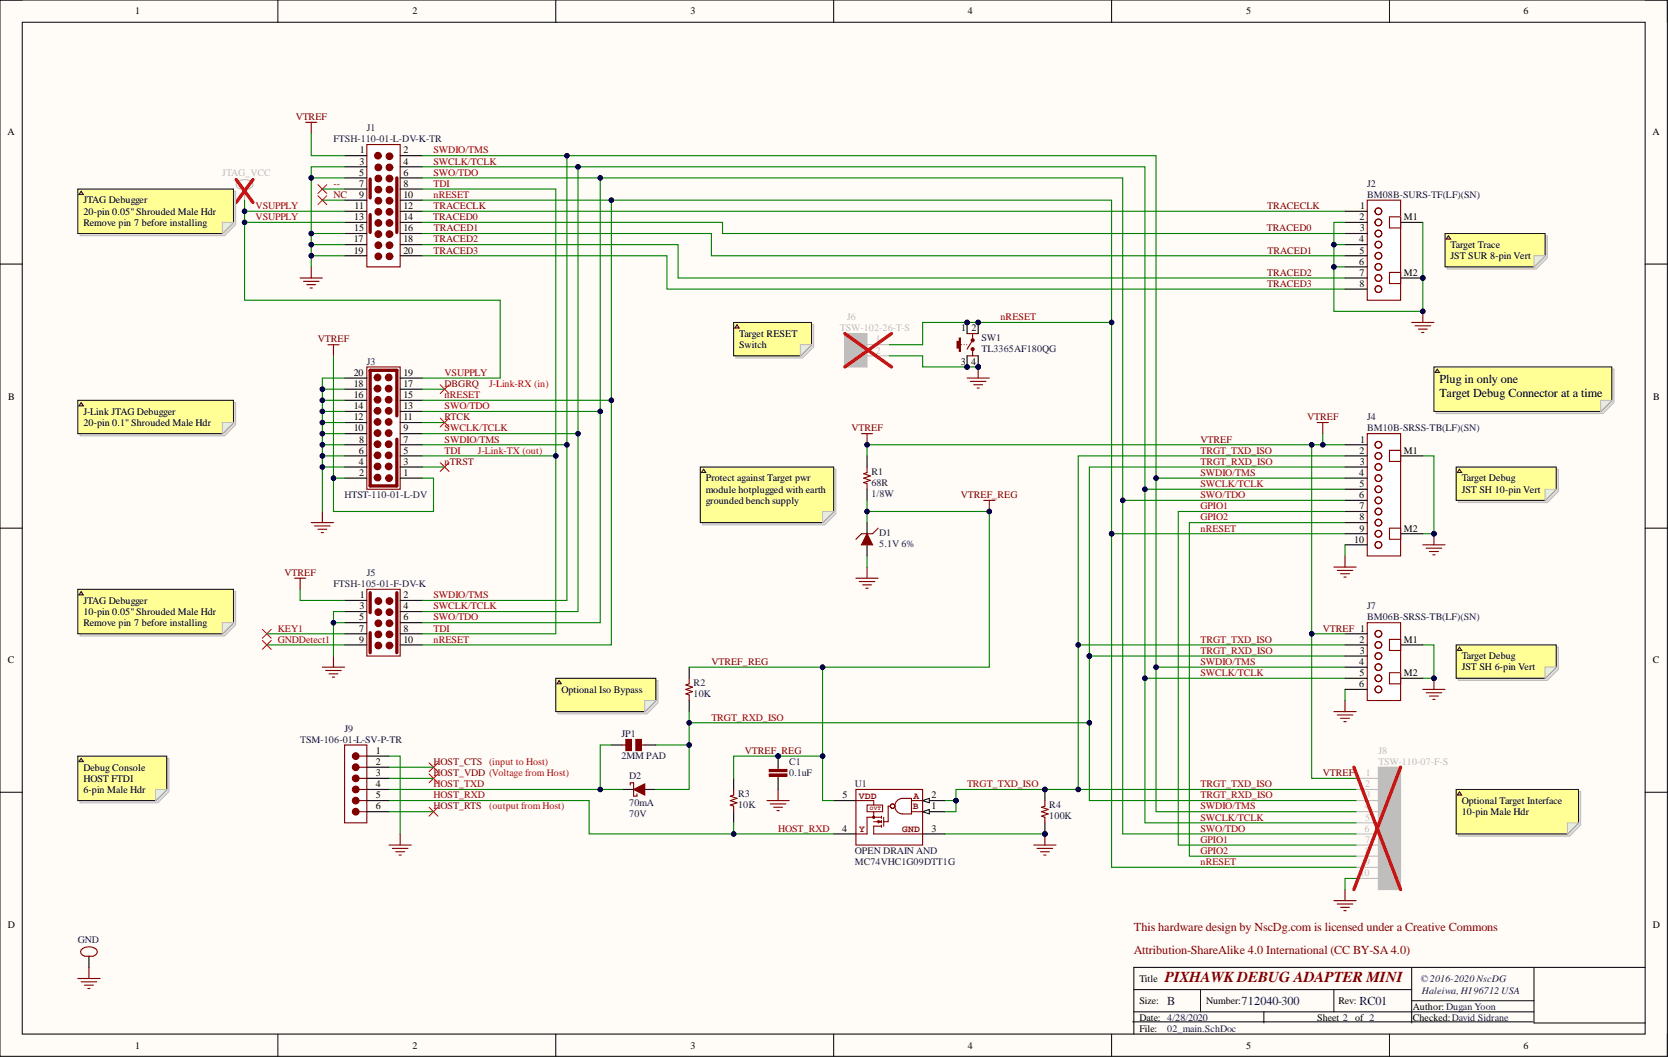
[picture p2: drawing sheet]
<svg xmlns="http://www.w3.org/2000/svg" width="381mm" height="241mm" viewBox="0 0 381 241" stroke-linecap="round" stroke-linejoin="round" font-family="sans-serif">
<defs><g id="words">
<text font-size="3.5" fill="#800000" x="266.1" y="224.1">PIXHAWKDEBUG ADAPTER MINI</text>
<g font-size="2.8">
<text x="328.8" y="87.5">Plug in only one</text>
<text x="328.8" y="90.5">Target Debug Connector at a time</text>
</g>
<g font-size="2.8" fill="#800000">
<text x="259" y="212.6">This hardware design by NscDg.com is licensed under a Creative Commons</text>
<text x="259" y="217.7">Attribution-ShareAlike 4.0 International (CC BY-SA4.0)</text>
</g>
<g font-size="2.8" fill="#000080">
<text x="266.6" y="229.4">B</text>
<text x="283.6" y="229.4">712040-300</text>
<text x="310.5" y="229.4">RC01</text>
</g>
<g font-size="2.3">
<text x="30.9" y="3.3">1</text>
<text x="94.2" y="3.3">2</text>
<text x="157.8" y="3.3">3</text>
<text x="221.1" y="3.3">4</text>
<text x="284.6" y="3.3">5</text>
<text x="348" y="3.3">6</text>
<text x="1.7" y="30.9">A</text>
<text x="82.2" y="35">1</text>
<text x="92.2" y="35">2</text>
<text x="377.5" y="30.9">A</text>
<text x="82" y="40.1">5</text>
<text x="82.1" y="37.6">3</text>
<text x="92.2" y="37.6">4</text>
<text x="92.2" y="40.1">6</text>
<text x="19" y="46.5">JTAG Debugger</text>
<text x="81" y="47.7">11</text>
<text x="82" y="42.6">7</text>
<text x="82" y="45.2">9</text>
<text x="92.2" y="42.6">8</text>
<text x="92.2" y="45.2">10</text>
<text x="92.2" y="47.7">12</text>
<text x="310.7" y="47.7">1</text>
<text x="19" y="49">20-pin 0.05&quot; Shrouded Male Hdr</text>
<text x="19" y="51.5">Remove pin 7 before installing</text>
<text x="80.9" y="50.3">13</text>
<text x="80.9" y="52.8">15</text>
<text x="92.2" y="50.3">14</text>
<text x="92.2" y="52.8">16</text>
<text x="310.5" y="50.3">2</text>
<text x="310.6" y="52.8">3</text>
<text x="320.7" y="50.3">M1</text>
<text x="80.8" y="55.3">17</text>
<text x="80.8" y="57.9">19</text>
<text x="92.2" y="55.3">18</text>
<text x="92.2" y="57.9">20</text>
<text x="310.4" y="55.3">4</text>
<text x="310.5" y="57.9">5</text>
<text x="331.3" y="56.6">Target Trace</text>
<text x="331.3" y="59.1">JST SUR 8-pin Vert</text>
<text x="310.4" y="60.4">6</text>
<text x="310.5" y="65.5">8</text>
<text x="310.5" y="63">7</text>
<text x="320.7" y="63">M2</text>
<text x="168.8" y="76.9">Target RESET</text>
<text x="219.5" y="75.6">1</text>
<text x="221.9" y="75.6">2</text>
<text x="168.8" y="79.5">Switch</text>
<text x="219.5" y="83.3">3</text>
<text x="221.8" y="83.3">4</text>
<text x="80.8" y="88.3">18</text>
<text x="80.8" y="85.8">20</text>
<text x="92.2" y="88.3">17</text>
<text x="92.2" y="85.8">19</text>
<text x="1.9" y="91.2">B</text>
<text x="19" y="94.7">J-Link JTAG Debugger</text>
<text x="80.8" y="96">12</text>
<text x="80.8" y="93.4">14</text>
<text x="80.8" y="90.9">16</text>
<text x="92.2" y="96">11</text>
<text x="92.2" y="93.4">13</text>
<text x="92.2" y="90.9">15</text>
<text x="377.6" y="91.2">B</text>
<text x="19" y="97.2">20-pin 0.1&quot; Shrouded Male Hdr</text>
<text x="80.8" y="98.5">10</text>
<text x="82" y="101">8</text>
<text x="92.2" y="101">7</text>
<text x="92.2" y="98.5">9</text>
<text x="310.7" y="101">1</text>
<text x="81.9" y="106.1">4</text>
<text x="81.9" y="103.6">6</text>
<text x="92.2" y="106.1">3</text>
<text x="92.2" y="103.6">5</text>
<text x="310.5" y="103.6">2</text>
<text x="310.6" y="106.1">3</text>
<text x="320.7" y="103.6">M1</text>
<text x="82" y="108.6">2</text>
<text x="92.2" y="108.6">1</text>
<text x="161.2" y="109.9">Protect against Target pwr</text>
<text x="161.2" y="112.5">module hotplugged with earth</text>
<text x="310.4" y="108.6">4</text>
<text x="310.4" y="113.7">6</text>
<text x="310.5" y="111.2">5</text>
<text x="333.9" y="109.9">Target Debug</text>
<text x="333.9" y="112.5">JST SH 10-pin Vert</text>
<text x="161.2" y="115">grounded bench supply</text>
<text x="310.5" y="116.3">7</text>
<text x="310.5" y="118.8">8</text>
<text x="309.3" y="123.9">10</text>
<text x="310.5" y="121.3">9</text>
<text x="320.7" y="121.3">M2</text>
<text x="19" y="137.8">JTAG Debugger</text>
<text x="82.2" y="136.6">1</text>
<text x="92.2" y="136.6">2</text>
<text x="19" y="140.4">10-pin 0.05&quot; Shrouded Male Hdr</text>
<text x="19" y="142.9">Remove pin 7 before installing</text>
<text x="82" y="141.6">5</text>
<text x="82.1" y="139.1">3</text>
<text x="92.2" y="139.1">4</text>
<text x="92.2" y="141.6">6</text>
<text x="82" y="144.2">7</text>
<text x="82" y="146.7">9</text>
<text x="92.2" y="144.2">8</text>
<text x="92.2" y="146.7">10</text>
<text x="310.5" y="146.7">2</text>
<text x="310.6" y="149.3">3</text>
<text x="320.7" y="146.7">M1</text>
<text x="1.8" y="151.5">C</text>
<text x="310.4" y="151.8">4</text>
<text x="310.5" y="154.3">5</text>
<text x="320.7" y="154.3">M2</text>
<text x="333.9" y="150.5">Target Debug</text>
<text x="333.9" y="153.1">JST SH 6-pin Vert</text>
<text x="377.6" y="151.5">C</text>
<text x="128.2" y="158.1">Optional Iso Bypass</text>
<text x="310.4" y="156.9">6</text>
<text x="85.8" y="172.1">1</text>
<text x="19" y="175.9">Debug Console</text>
<text x="19" y="178.4">HOST FTDI</text>
<text x="85.8" y="174.6">2</text>
<text x="85.8" y="177.2">3</text>
<text x="85.8" y="179.7">4</text>
<text x="19" y="181">6-pin Male Hdr</text>
<text x="85.8" y="182.3">5</text>
<text x="85.8" y="184.8">6</text>
<text x="192.5" y="182.3">5</text>
<text x="212.8" y="184.8">1</text>
<text x="212.8" y="182.3">2</text>
<text x="333.9" y="183.5">Optional Target Interface</text>
<text x="192.4" y="189.9">4</text>
<text x="212.8" y="189.9">3</text>
<text x="333.9" y="186.1">10-pin Male Hdr</text>
<text x="1.8" y="211.8">D</text>
<text x="377.6" y="211.8">D</text>
<text x="260.3" y="224.1">Title</text>
<text x="260.3" y="229.2">Size:</text>
<text x="260.3" y="233">Date: 4/28/2020</text>
<text x="275.5" y="229.2">Number:</text>
<text x="300.9" y="233">Sheet 2</text>
<text x="305.7" y="229.2">Rev:</text>
<text x="309.5" y="233">of 2</text>
<text x="322.7" y="230.5">Author: Dugan Yoon</text>
<text x="322.7" y="233">Checked:David Sidrane</text>
<text x="30.9" y="239.4">1</text>
<text x="94.2" y="239.4">2</text>
<text x="157.8" y="239.4">3</text>
<text x="221.1" y="239.4">4</text>
<text x="260.3" y="235.6">File:</text>
<text x="284.6" y="239.4">5</text>
<text x="348" y="239.4">6</text>
</g>
<g font-size="2.3" fill="#800000">
<text x="67.5" y="27.4">VTREF</text>
<text x="76.2" y="45.2">NC</text>
<text x="76.2" y="42.6">--</text>
<text x="99" y="47.7">TRACECLK</text>
<text x="289.5" y="47.7">TRACECLK</text>
<text x="98.9" y="50.3">TRACED0</text>
<text x="99.1" y="52.8">TRACED1</text>
<text x="289.4" y="52.8">TRACED0</text>
<text x="99" y="55.3">TRACED2</text>
<text x="99" y="57.9">TRACED3</text>
<text x="289.5" y="57.9">TRACED1</text>
<text x="289.5" y="63">TRACED2</text>
<text x="289.5" y="65.5">TRACED3</text>
<text x="72.6" y="78.2">VTREF</text>
<text x="101.6" y="88.3">DBGRQ</text>
<text x="101.6" y="96">RTCK</text>
<text x="298.6" y="96">VTREF</text>
<text x="194.5" y="98.5">VTREF</text>
<text x="274.2" y="101">VTREF</text>
<text x="101.6" y="106.1">nTRST</text>
<text x="219.5" y="113.7">VTREF_REG</text>
<text x="65" y="131.5">VTREF</text>
<text x="302.1" y="144.2">VTREF 1</text>
<text x="162.5" y="151.8">VTREF_REG</text>
<text x="170.1" y="172.1">VTREF_REG</text>
<text x="99" y="174.6">HOST_CTS (input to Host)</text>
<text x="99" y="177.2">HOST_VDD (Voltage from Host)</text>
<text x="302.1" y="177.2">VTREF</text>
<text x="99" y="184.8">HOST_RTS</text>
</g>
<g font-size="2.3" fill="#000080">
<text x="83.8" y="30">J1</text>
<text x="76.2" y="32.5">FTSH-110-01-L-DV-K-TR</text>
<text x="312.3" y="45.2">BM08B-SURS-TF(LF)(SN)</text>
<text x="312.3" y="42.6">J2</text>
<text x="224.2" y="77.9">SW1</text>
<text x="83.8" y="83.3">J3</text>
<text x="224.2" y="80.5">TL3365AF180QG</text>
<text x="312.3" y="96">J4</text>
<text x="312.3" y="98.5">BM10B-SRSS-TB(LF)(SN)</text>
<text x="78.7" y="113.7">HTST-110-01-L-DV</text>
<text x="199.1" y="110.9">68R</text>
<text x="199.1" y="113.5">1/8W</text>
<text x="199.1" y="108.4">R1</text>
<text x="200.8" y="124.9">5.1V 6%</text>
<text x="200.8" y="122.4">D1</text>
<text x="83.8" y="131.5">J5</text>
<text x="76.2" y="134">FTSH-105-01-F-DV-K</text>
<text x="312.3" y="141.6">BM06B-SRSS-TB(LF)(SN)</text>
<text x="312.3" y="139.1">J7</text>
<text x="158.4" y="159.2">10K</text>
<text x="158.4" y="156.6">R2</text>
<text x="78.7" y="167">J9</text>
<text x="68.6" y="169.6">TSM-106-01-L-SV-P-TR</text>
<text x="141.9" y="173.4">2MM PAD</text>
<text x="141.9" y="168.3">JP1</text>
<text x="143.7" y="177.9">D2</text>
<text x="180.3" y="177.2">0.1uF</text>
<text x="180.3" y="174.6">C1</text>
<text x="195.3" y="179.7">U1</text>
<text x="143.7" y="184">70mA</text>
<text x="168.6" y="184.5">10K</text>
<text x="168.6" y="182">R3</text>
<text x="239.7" y="184.5">R4</text>
<text x="143.7" y="186.6">70V</text>
<text x="239.7" y="187.1">100K</text>
<text x="195.3" y="194.9">OPEN DRAIN AND</text>
<text x="195.3" y="197.5">MC74VHC1G09DTT1G</text>
<text x="17.8" y="215.3">GND</text>
<text x="324.5" y="224.1">©2016-2020 NscDG</text>
<text x="324.7" y="226.9">Haleiwa, HI96712 USA</text>
<text x="266.6" y="235.6">02_main.SchDoc</text>
</g>
<g font-size="2.3" fill="#980000">
<text x="99" y="35">SWDIO/TMS</text>
<text x="99" y="37.6">SWCLK/TCLK</text>
<text x="99" y="40.1">SWO/TDO</text>
<text x="58.4" y="47.7">VSUPPLY</text>
<text x="99" y="45.2">nRESET</text>
<text x="99" y="42.6">TDI</text>
<text x="58.4" y="50.3">VSUPPLY</text>
<text x="228.5" y="73.1">nRESET</text>
<text x="101.6" y="85.8">VSUPPLY</text>
<text x="101.6" y="93.4">SWO/TDO</text>
<text x="101.6" y="90.9">nRESET</text>
<text x="101.6" y="101">SWDIO/TMS</text>
<text x="101.6" y="98.5">SWCLK/TCLK</text>
<text x="101.6" y="103.6">TDI</text>
<text x="274.2" y="103.6">TRGT_TXD_ISO</text>
<text x="274.2" y="106.1">TRGT_RXD_ISO</text>
<text x="274.2" y="108.6">SWDIO/TMS</text>
<text x="274.2" y="111.2">SWCLK/TCLK</text>
<text x="274.2" y="113.7">SWO/TDO</text>
<text x="274.2" y="116.3">GPIO1</text>
<text x="274.2" y="118.8">GPIO2</text>
<text x="274.2" y="121.3">nRESET</text>
<text x="99" y="136.6">SWDIO/TMS</text>
<text x="99" y="139.1">SWCLK/TCLK</text>
<text x="99" y="141.6">SWO/TDO</text>
<text x="63.5" y="144.2">KEY1</text>
<text x="63.5" y="146.7">GNDDetect1</text>
<text x="99" y="146.7">nRESET</text>
<text x="99" y="144.2">TDI</text>
<text x="274.2" y="149.3">TRGT_RXD_ISO</text>
<text x="274.2" y="146.7">TRGT_TXD_ISO</text>
<text x="274.2" y="154.3">SWCLK/TCLK</text>
<text x="274.2" y="151.8">SWDIO/TMS</text>
<text x="162.5" y="164.5">TRGT_RXD_ISO</text>
<text x="99" y="179.7">HOST_TXD</text>
<text x="220.9" y="179.7">TRGT_TXD_ISO</text>
<text x="274.2" y="179.7">TRGT_TXD_ISO</text>
<text x="99" y="182.3">HOST_RXD</text>
<text x="274.2" y="182.3">TRGT_RXD_ISO</text>
<text x="274.2" y="184.8">SWDIO/TMS</text>
<text x="177.7" y="189.9">HOST_RXD</text>
<text x="274.2" y="187.3">SWCLK/TCLK</text>
<text x="274.2" y="189.9">SWO/TDO</text>
<text x="274.2" y="197.5">nRESET</text>
<text x="274.2" y="192.4">GPIO1</text>
<text x="274.2" y="194.9">GPIO2</text>
</g>
<g font-size="2.3" fill="#bfbebc">
<text x="50.8" y="40.1">JTAG_VCC</text>
<text x="191.9" y="75.6">TSW-102-26-T-S</text>
<text x="193.5" y="73.1">J6</text>
<text x="200.1" y="80.7">2</text>
<text x="200.1" y="78.2">1</text>
<text x="314.8" y="172.1">J8</text>
<text x="311.8" y="179.7">2</text>
<text x="312" y="177.2">1</text>
<text x="314.8" y="174.6">TSW-110-07-F-S</text>
<text x="311.7" y="184.8">4</text>
<text x="311.9" y="182.3">3</text>
<text x="311.7" y="189.9">6</text>
<text x="311.8" y="187.3">5</text>
<text x="311.8" y="192.4">7</text>
<text x="311.8" y="194.9">8</text>
<text x="311.8" y="197.5">9</text>
<text x="310.6" y="200">10</text>
</g>
<g font-size="2.3" fill="#f00">
<text x="111.7" y="88.3">J-Link-RX (in)</text>
<text x="109.2" y="103.6">J-Link-TX (out)</text>
<text x="111.7" y="184.8">(output from Host)</text>
</g>
<g font-size="2.2" fill="#800000">
<text x="196.2" y="182.3">VDD</text>
<text x="208.5" y="184.8">B</text>
<text x="208.6" y="182.3">A</text>
<text x="196.3" y="190">Y</text>
<text x="206.1" y="190">GND</text>
</g>
<text font-size="1.4" fill="#800000" x="198.7" y="184.9">OVT</text>
</g></defs>
<path d="M0 0h380.9v241.1h-380.9z" fill-rule="evenodd" fill="#fffcf8"/>
<path d="M0 0h380.9v241.1h-380.9z" fill="none" stroke="#000" stroke-width=".23"/>
<path d="M5.1 5.1h370.7v231h-370.7z" fill-rule="evenodd" fill="#fffcf8"/>
<g fill="none" stroke="#000" stroke-width=".23">
<path d="M0 0h5.1M5.1 5.1h370.7v231h-370.7zM63.5 0v5.1M127 0v5.1M190.4 0v5.1M253.9 0v5.1M317.4 0v5.1M375.8 0h5.1v5.1M0 60.3h5.1M375.8 60.3h5.1M0 120.6h5.1M375.8 120.6h5.1"/>
<path d="M0 180.9h5.1M375.8 180.9h5.1M63.5 236.1v5M127 236.1v5M190.4 236.1v5M253.9 236.1v5M258.7 233.3h91.4M259 225.9h63.5M259 231h91.4M274.2 225.9v5.1M288.7 231v2.5M304.7 225.9v5.1"/>
<path d="M317.4 236.1v5M322.5 220.8v12.7M322.5 228.5h27.9M350.4 220.8v12.7h25.4M375.8 220.8h-116.8v15.3M380.9 236.1v5"/>
</g>
<path d="M220.9 86.3h5.1M221.7 87.1h3.5M222.4 87.8h2.1M223.2 88.6h.5M223.4 83.8v2.5" fill="none" stroke="#800000" stroke-width=".25"/>
<circle cx="223.4" cy="83.8" r=".51" fill="#000080"/>
<circle cx="223.4" cy="83.8" r=".51" fill="none" stroke="#000080" stroke-width=".23"/>
<path d="M88.9 192.9h5M89.6 193.7h3.6M90.4 194.4h2M91.2 195.2h.5M91.4 190.4v2.5" fill="none" stroke="#800000" stroke-width=".25"/>
<path d="M312.3 142.2h7.6v17.7h-7.6z" fill-rule="evenodd" fill="#fff"/>
<path d="M312.3 142.2h7.6v17.7h-7.6z" fill="none" stroke="#800000" stroke-width=".25"/>
<path d="M307.2 144.7h5.1M307.2 147.2h5.1M307.2 149.8h5.1M307.2 157.4h5.1M307.2 152.3h5.1M307.2 154.8h5.1M319.9 147.2h5.1M319.9 154.8h5.1" fill="none" stroke="#000" stroke-width=".25"/>
<path d="M317.4 146h2.5v2.5h-2.5z" fill-rule="evenodd" fill="#fff"/>
<path d="M317.4 146h2.5v2.5h-2.5z" fill="none" stroke="#800000" stroke-width=".25"/>
<path d="M317.4 153.6h2.5v2.5h-2.5z" fill-rule="evenodd" fill="#fff"/>
<g fill="none" stroke="#800000" stroke-width=".25">
<path d="M317.4 153.6h2.5v2.5h-2.5z"/>
<circle cx="314.8" cy="152.3" r=".76"/>
<circle cx="314.8" cy="157.4" r=".76"/>
<circle cx="314.8" cy="149.8" r=".76"/>
<circle cx="314.8" cy="144.7" r=".76"/>
<circle cx="314.8" cy="147.2" r=".76"/>
<circle cx="314.8" cy="154.8" r=".76"/>
<circle cx="314.8" cy="154.8" r=".77"/>
<circle cx="314.8" cy="147.2" r=".77"/>
<circle cx="314.8" cy="144.7" r=".77"/>
<circle cx="314.8" cy="149.8" r=".77"/>
<circle cx="314.8" cy="157.4" r=".77"/>
<circle cx="314.8" cy="152.3" r=".77"/>
</g>
<path d="M312.3 99h7.6v27.9h-7.6z" fill-rule="evenodd" fill="#fff"/>
<path d="M312.3 99h7.6v27.9h-7.6z" fill="none" stroke="#800000" stroke-width=".25"/>
<path d="M307.2 101.5h5.1M307.2 104.1h5.1M307.2 106.6h5.1M307.2 109.2h5.1M307.2 111.7h5.1M319.9 104.1h5.1M307.2 124.4h5.1M319.9 121.8h5.1" fill="none" stroke="#000" stroke-width=".25"/>
<path d="M317.4 102.8h2.5v2.5h-2.5z" fill-rule="evenodd" fill="#fff"/>
<path d="M317.4 102.8h2.5v2.5h-2.5z" fill="none" stroke="#800000" stroke-width=".25"/>
<path d="M317.4 120.6h2.5v2.5h-2.5z" fill-rule="evenodd" fill="#fff"/>
<g fill="none" stroke="#800000" stroke-width=".25">
<path d="M304.7 129.5h5.1M305.4 130.2h3.6M306.2 131h2M307 131.7h.5M307.2 126.9v2.6M317.4 120.6h2.5v2.5h-2.5zM307.2 159.9v2.6M325 157.4h5.1M325.8 158.1h3.5M326.5 158.9h2.1M327.3 159.7h.5M327.5 154.8v2.6"/>
<path d="M304.7 162.5h5.1M305.4 163.2h3.6M306.2 164h2M307 164.7h.5"/>
<circle cx="314.8" cy="106.6" r=".76"/>
<circle cx="314.8" cy="116.8" r=".76"/>
<circle cx="314.8" cy="111.7" r=".76"/>
<circle cx="314.8" cy="104.1" r=".76"/>
<circle cx="314.8" cy="101.5" r=".76"/>
<circle cx="314.8" cy="119.3" r=".76"/>
<circle cx="314.8" cy="114.2" r=".76"/>
<circle cx="314.8" cy="109.2" r=".76"/>
<circle cx="314.8" cy="109.2" r=".77"/>
<circle cx="314.8" cy="114.2" r=".77"/>
<circle cx="314.8" cy="119.3" r=".77"/>
<circle cx="314.8" cy="101.5" r=".77"/>
<circle cx="314.8" cy="104.1" r=".77"/>
<circle cx="314.8" cy="111.7" r=".77"/>
<circle cx="314.8" cy="116.8" r=".77"/>
<circle cx="314.8" cy="106.6" r=".77"/>
<circle cx="314.8" cy="121.8" r=".76"/>
<circle cx="314.8" cy="124.4" r=".76"/>
<circle cx="314.8" cy="124.4" r=".77"/>
<circle cx="314.8" cy="121.8" r=".77"/>
</g>
<path d="M307.2 116.8h5.1M307.2 119.3h5.1M307.2 114.2h5.1M307.2 121.8h5.1" fill="none" stroke="#000" stroke-width=".25"/>
<circle cx="327.5" cy="154.8" r=".51" fill="#000080"/>
<circle cx="327.5" cy="154.8" r=".51" fill="none" stroke="#000080" stroke-width=".23"/>
<path d="M325 124.4h5.1M325.8 125.1h3.5M326.5 125.9h2.1M327.3 126.7h.5M327.5 121.8v2.6" fill="none" stroke="#800000" stroke-width=".25"/>
<circle cx="327.5" cy="121.8" r=".51" fill="#000080"/>
<circle cx="327.5" cy="121.8" r=".51" fill="none" stroke="#000080" stroke-width=".23"/>
<path d="M83.8 33h7.6v27.9h-7.6z" fill-rule="evenodd" fill="#fff"/>
<path d="M83.8 33h7.6v27.9h-7.6z" fill="none" stroke="#800000" stroke-width=".25"/>
<g fill="none" stroke="#000" stroke-width=".25">
<path d="M78.7 35.5h5.1M78.7 38.1h5.1M91.4 35.5h5.1M91.4 38.1h5.1M78.7 40.6h5.1M78.7 43.2h5.1M78.7 45.7h5.1M78.7 48.2h5.1M78.7 50.8h5.1M78.7 53.3h5.1M78.7 55.8h5.1M78.7 58.4h5.1"/>
<path d="M91.4 40.6h5.1M91.4 43.2h5.1M91.4 45.7h5.1M91.4 48.2h5.1M91.4 50.8h5.1M91.4 53.3h5.1M91.4 55.8h5.1M91.4 58.4h5.1"/>
</g>
<path d="M85.8 35l.5-.2 .5 .2 .3 .5h-.8l.8 .1-.2 .4-.5 .3-.6-.2-.2-.5z" fill-rule="evenodd" fill="#800000"/>
<path d="M85.8 35l.5-.2 .5 .2 .3 .5h-.8l.8 .1-.2 .4-.5 .3-.6-.2-.2-.5z" fill="none" stroke="#800000" stroke-width=".25"/>
<path d="M85.9 37.7l.5-.2 .5 .2 .3 .5h-.8h.8l-.2 .5-.5 .3-.6-.2-.2-.5z" fill-rule="evenodd" fill="#800000"/>
<path d="M85.9 37.7l.5-.2 .5 .2 .3 .5h-.8h.8l-.2 .5-.5 .3-.6-.2-.2-.5z" fill="none" stroke="#800000" stroke-width=".25"/>
<path d="M85.9 40.2l.5-.2 .5 .2 .3 .6-.8-.1 .8 .1-.2 .5-.5 .2-.6-.2-.2-.5z" fill-rule="evenodd" fill="#800000"/>
<path d="M85.9 40.2l.5-.2 .5 .2 .3 .6-.8-.1 .8 .1-.2 .5-.5 .2-.6-.2-.2-.5z" fill="none" stroke="#800000" stroke-width=".25"/>
<path d="M85.9 42.8l.5-.3 .5 .2 .3 .6h-.8h.8l-.2 .5-.5 .2-.6-.1-.2-.5z" fill-rule="evenodd" fill="#800000"/>
<path d="M85.9 42.8l.5-.3 .5 .2 .3 .6h-.8h.8l-.2 .5-.5 .2-.6-.1-.2-.5z" fill="none" stroke="#800000" stroke-width=".25"/>
<path d="M85.9 45.3l.5-.2 .5 .2 .3 .5h-.8h.8l-.2 .6-.5 .2-.6-.2-.2-.5z" fill-rule="evenodd" fill="#800000"/>
<path d="M85.9 45.3l.5-.2 .5 .2 .3 .5h-.8h.8l-.2 .6-.5 .2-.6-.2-.2-.5z" fill="none" stroke="#800000" stroke-width=".25"/>
<path d="M85.9 47.9l.5-.3 .5 .2 .3 .6h-.8h.8l-.2 .5-.5 .2-.6-.2-.2-.5z" fill-rule="evenodd" fill="#800000"/>
<path d="M85.9 47.9l.5-.3 .5 .2 .3 .6h-.8h.8l-.2 .5-.5 .2-.6-.2-.2-.5z" fill="none" stroke="#800000" stroke-width=".25"/>
<path d="M85.9 50.4l.5-.2 .5 .2 .3 .5h-.8h.8l-.2 .5-.5 .3-.6-.2-.2-.5z" fill-rule="evenodd" fill="#800000"/>
<path d="M85.9 50.4l.5-.2 .5 .2 .3 .5h-.8h.8l-.2 .5-.5 .3-.6-.2-.2-.5z" fill="none" stroke="#800000" stroke-width=".25"/>
<path d="M85.9 52.9l.5-.2 .5 .2 .3 .5h-.8l.8 .1-.2 .5-.5 .2-.6-.2-.2-.5z" fill-rule="evenodd" fill="#800000"/>
<path d="M85.9 52.9l.5-.2 .5 .2 .3 .5h-.8l.8 .1-.2 .5-.5 .2-.6-.2-.2-.5z" fill="none" stroke="#800000" stroke-width=".25"/>
<path d="M85.9 55.5l.5-.3 .5 .2 .3 .6h-.8h.8l-.2 .5-.5 .2-.6-.2-.2-.5z" fill-rule="evenodd" fill="#800000"/>
<path d="M85.9 55.5l.5-.3 .5 .2 .3 .6h-.8h.8l-.2 .5-.5 .2-.6-.2-.2-.5z" fill="none" stroke="#800000" stroke-width=".25"/>
<path d="M85.9 58l.5-.2 .5 .2 .3 .5h-.8h.8l-.2 .6-.5 .2-.6-.2-.2-.5z" fill-rule="evenodd" fill="#800000"/>
<path d="M85.9 58l.5-.2 .5 .2 .3 .5h-.8h.8l-.2 .6-.5 .2-.6-.2-.2-.5z" fill="none" stroke="#800000" stroke-width=".25"/>
<path d="M88.4 58l.5-.2 .6 .2 .2 .5h-.7h.7l-.2 .6-.5 .2-.6-.2-.2-.5z" fill-rule="evenodd" fill="#800000"/>
<path d="M88.4 58l.5-.2 .6 .2 .2 .5h-.7h.7l-.2 .6-.5 .2-.6-.2-.2-.5z" fill="none" stroke="#800000" stroke-width=".25"/>
<path d="M88.4 55.5l.5-.3 .6 .2 .2 .6h-.7h.7l-.2 .5-.5 .2-.6-.2-.2-.5z" fill-rule="evenodd" fill="#800000"/>
<path d="M88.4 55.5l.5-.3 .6 .2 .2 .6h-.7h.7l-.2 .5-.5 .2-.6-.2-.2-.5z" fill="none" stroke="#800000" stroke-width=".25"/>
<path d="M88.4 52.9l.5-.2 .6 .2 .2 .5h-.7l.7 .1-.2 .5-.5 .2-.6-.2-.2-.5z" fill-rule="evenodd" fill="#800000"/>
<path d="M88.4 52.9l.5-.2 .6 .2 .2 .5h-.7l.7 .1-.2 .5-.5 .2-.6-.2-.2-.5z" fill="none" stroke="#800000" stroke-width=".25"/>
<path d="M88.4 50.4l.5-.2 .6 .2 .2 .5h-.7h.7l-.2 .5-.5 .3-.6-.2-.2-.5z" fill-rule="evenodd" fill="#800000"/>
<path d="M88.4 50.4l.5-.2 .6 .2 .2 .5h-.7h.7l-.2 .5-.5 .3-.6-.2-.2-.5z" fill="none" stroke="#800000" stroke-width=".25"/>
<path d="M88.4 47.9l.5-.3 .6 .2 .2 .6h-.7h.7l-.2 .5-.5 .2-.6-.2-.2-.5z" fill-rule="evenodd" fill="#800000"/>
<path d="M88.4 47.9l.5-.3 .6 .2 .2 .6h-.7h.7l-.2 .5-.5 .2-.6-.2-.2-.5z" fill="none" stroke="#800000" stroke-width=".25"/>
<path d="M88.4 45.3l.5-.2 .6 .2 .2 .5h-.7h.7l-.2 .6-.5 .2-.6-.2-.2-.5z" fill-rule="evenodd" fill="#800000"/>
<path d="M88.4 45.3l.5-.2 .6 .2 .2 .5h-.7h.7l-.2 .6-.5 .2-.6-.2-.2-.5z" fill="none" stroke="#800000" stroke-width=".25"/>
<path d="M88.4 42.8l.5-.3 .6 .2 .2 .6h-.7h.7l-.2 .5-.5 .2-.6-.1-.2-.5z" fill-rule="evenodd" fill="#800000"/>
<path d="M88.4 42.8l.5-.3 .6 .2 .2 .6h-.7h.7l-.2 .5-.5 .2-.6-.1-.2-.5z" fill="none" stroke="#800000" stroke-width=".25"/>
<path d="M88.4 40.2l.5-.2 .6 .2 .2 .6-.7-.1 .7 .1-.2 .5-.5 .2-.6-.2-.2-.5z" fill-rule="evenodd" fill="#800000"/>
<path d="M88.4 40.2l.5-.2 .6 .2 .2 .6-.7-.1 .7 .1-.2 .5-.5 .2-.6-.2-.2-.5z" fill="none" stroke="#800000" stroke-width=".25"/>
<path d="M88.4 37.7l.5-.2 .6 .2 .2 .5h-.7h.7l-.2 .5-.5 .3-.6-.2-.2-.5z" fill-rule="evenodd" fill="#800000"/>
<path d="M88.4 37.7l.5-.2 .6 .2 .2 .5h-.7h.7l-.2 .5-.5 .3-.6-.2-.2-.5z" fill="none" stroke="#800000" stroke-width=".25"/>
<path d="M88.4 35.2l.5-.3 .6 .2 .2 .6h-.7h.7l-.2 .5-.5 .2-.6-.2-.2-.5z" fill-rule="evenodd" fill="#800000"/>
<path d="M88.4 35.2l.5-.3 .6 .2 .2 .6h-.7h.7l-.2 .5-.5 .2-.6-.2-.2-.5zM322.5 73.6h5M323.2 74.4h3.6M324 75.1h2M324.7 75.9h.6M325 71.1v2.5" fill="none" stroke="#800000" stroke-width=".25"/>
<path d="M84.6 40.9v4.3M84.6 49v4.1M90.6 40.6v12.5" fill="none" stroke="#800000" stroke-width=".76"/>
<circle cx="325" cy="71.1" r=".51" fill="#000080"/>
<circle cx="325" cy="71.1" r=".51" fill="none" stroke="#000080" stroke-width=".23"/>
<path d="M69.8 27.9h2.6M71.1 27.9v2.6M68.6 63.5h5M69.3 64.2h3.6M70.1 65h2M70.8 65.7h.5M71.1 60.9v2.6M196.8 99h2.5M198 99v2.5" fill="none" stroke="#800000" stroke-width=".25"/>
<path d="M72.6 42.1l2 2.1M72.6 44.7l2 2M74.6 42.1l-2 2.1M74.6 44.7l-2 2" fill="none" stroke="#f00" stroke-width=".23"/>
<circle cx="198" cy="101.5" r=".51" fill="#000080"/>
<circle cx="198" cy="101.5" r=".51" fill="none" stroke="#000080" stroke-width=".23"/>
<path d="M224.7 114.2h2.5M226 114.2v2.6" fill="none" stroke="#800000" stroke-width=".25"/>
<circle cx="226" cy="116.8" r=".51" fill="#000080"/>
<circle cx="226" cy="116.8" r=".51" fill="none" stroke="#000080" stroke-width=".23"/>
<g fill="none" stroke="#800000" stroke-width=".25">
<path d="M198 106.6v1.3l-.7 .2 1.5 .5-1.5 .6 1.5 .5-1.5 .5 .7 .2v1.3M195.5 132h5.1M196.3 132.8h3.5M197 133.5h2.1M197.8 134.3h.5M198 129.5v2.5M175.2 182.8h5.1M176 183.5h3.5M176.7 184.3h2M177.5 185h.5M177.7 180.2v2.6M236.1 192.9h5.1"/>
<path d="M236.9 193.7h3.5M237.7 194.4h2M238.4 195.2h.5M238.7 190.4v2.5"/>
</g>
<path d="M198 104.1v2.5M198 111.7v2.5" fill="none" stroke="#000" stroke-width=".25"/>
<circle cx="238.7" cy="190.4" r=".51" fill="#000080"/>
<circle cx="238.7" cy="190.4" r=".51" fill="none" stroke="#000080" stroke-width=".23"/>
<path d="M195.5 180.2h15.2v12.7h-15.2z" fill-rule="evenodd" fill="#fff"/>
<path d="M195.5 180.2h15.2v12.7h-15.2z" fill="none" stroke="#800000" stroke-width=".25"/>
<path d="M210.7 185.3h5.1" fill="none" stroke="#000" stroke-width=".25"/>
<path d="M210.7 185.3l1.6-.5v1z" fill="#f8fcff"/>
<path d="M210.7 185.3l1.6-.5v1z" fill="none" stroke="#000" stroke-width=".23"/>
<path d="M190.4 190.4h5.1M210.7 190.4h5.1M210.7 182.8h5.1" fill="none" stroke="#000" stroke-width=".25"/>
<path d="M210.7 182.8l1.6-.5v1z" fill="#f8fcff"/>
<path d="M210.7 182.8l1.6-.5v1z" fill="none" stroke="#000" stroke-width=".23"/>
<path d="M190.4 182.8h5.1" fill="none" stroke="#000" stroke-width=".25"/>
<g fill="none" stroke="#800000" stroke-width=".25">
<path d="M195.5 182.8h4.1v1M198 183.8h3.6v1.5h-3.6zM199.6 187.6h1.7M199.6 185.3v1.3M200.6 187.3l.7 .3-.7 .2zM201.3 186.3v.5M201.3 187.3v.5M201.3 188.3v.6M201.3 186.6h-3.3v3.8h-2.5M201.3 188.6h-1.7v1.8h11.1M201.9 186.6v2M203.4 184h-.5v3.6h-1"/>
<path d="M204.9 182.8l.8-.5h2.5v3.5h-2a1.77 1.77 0 0 1-1.7-1.1 1.77 1.77 0 0 1 .4-1.9zM208.2 182.8h2.5M208.2 185.3h2.5"/>
<circle cx="199.6" cy="186.6" r=".21"/>
<circle cx="203.9" cy="184" r=".51"/>
</g>
<path d="M78.7 170.1h5.1v17.7h-5.1z" fill-rule="evenodd" fill="#fff"/>
<path d="M78.7 170.1h5.1v17.7h-5.1zM82 185.3h1.8" fill="none" stroke="#800000" stroke-width=".25"/>
<path d="M83.8 172.6h5.1M83.8 175.1h5.1M83.8 177.7h5.1M83.8 180.2h5.1M83.8 182.8h5.1M83.8 185.3h5.1" fill="none" stroke="#000" stroke-width=".25"/>
<circle cx="81.2" cy="185.3" r=".76" fill="#800000"/>
<g fill="none" stroke="#800000" stroke-width=".25">
<path d="M82 182.8h1.8"/>
<circle cx="81.2" cy="185.3" r=".76"/>
</g>
<circle cx="81.2" cy="180.2" r=".76" fill="#800000"/>
<g fill="none" stroke="#800000" stroke-width=".25">
<path d="M82 177.7h1.8M82 180.2h1.8"/>
<circle cx="81.2" cy="180.2" r=".76"/>
</g>
<circle cx="81.2" cy="182.8" r=".76" fill="#800000"/>
<circle cx="81.2" cy="182.8" r=".76" fill="none" stroke="#800000" stroke-width=".25"/>
<circle cx="81.2" cy="172.6" r=".76" fill="#800000"/>
<g fill="none" stroke="#800000" stroke-width=".25">
<path d="M82 175.1h1.8M82 172.6h1.8"/>
<circle cx="81.2" cy="172.6" r=".76"/>
</g>
<circle cx="81.2" cy="175.2" r=".76" fill="#800000"/>
<circle cx="81.2" cy="175.2" r=".76" fill="none" stroke="#800000" stroke-width=".25"/>
<circle cx="81.2" cy="177.7" r=".76" fill="#800000"/>
<circle cx="81.2" cy="177.7" r=".76" fill="none" stroke="#800000" stroke-width=".25"/>
<circle cx="220.9" cy="73.6" r=".51" fill="#000080"/>
<circle cx="220.9" cy="73.6" r=".51" fill="none" stroke="#000080" stroke-width=".23"/>
<circle cx="223.4" cy="73.6" r=".51" fill="#000080"/>
<circle cx="223.4" cy="73.6" r=".51" fill="none" stroke="#000080" stroke-width=".23"/>
<circle cx="220.9" cy="83.8" r=".51" fill="#000080"/>
<circle cx="220.9" cy="83.8" r=".51" fill="none" stroke="#000080" stroke-width=".23"/>
<circle cx="223.4" cy="83.8" r=".51" fill="#000080"/>
<circle cx="223.4" cy="83.8" r=".51" fill="none" stroke="#000080" stroke-width=".23"/>
<path d="M220.9 76.2h2.5M222.2 76.2v1.5M222.2 79.7v1.5M220.9 81.2h2.5" fill="none" stroke="#800000" stroke-width=".25"/>
<circle cx="222.2" cy="77.7" r=".35" fill="#800000"/>
<circle cx="222.2" cy="77.7" r=".35" fill="none" stroke="#800000" stroke-width=".23"/>
<circle cx="222.2" cy="79.7" r=".35" fill="#800000"/>
<circle cx="222.2" cy="79.7" r=".35" fill="none" stroke="#800000" stroke-width=".23"/>
<path d="M220.9 73.6v2.6" fill="none" stroke="#000" stroke-width=".25"/>
<circle cx="220.9" cy="73.6" r=".51" fill="#000080"/>
<circle cx="220.9" cy="73.6" r=".51" fill="none" stroke="#000080" stroke-width=".23"/>
<path d="M223.4 73.6v2.6" fill="none" stroke="#000" stroke-width=".25"/>
<circle cx="223.4" cy="73.6" r=".51" fill="#000080"/>
<circle cx="223.4" cy="73.6" r=".51" fill="none" stroke="#000080" stroke-width=".23"/>
<path d="M220.9 81.2v2.6" fill="none" stroke="#000" stroke-width=".25"/>
<circle cx="220.9" cy="83.8" r=".51" fill="#000080"/>
<circle cx="220.9" cy="83.8" r=".51" fill="none" stroke="#000080" stroke-width=".23"/>
<path d="M223.4 81.2v2.6" fill="none" stroke="#000" stroke-width=".25"/>
<circle cx="223.4" cy="83.8" r=".51" fill="#000080"/>
<circle cx="223.4" cy="83.8" r=".51" fill="none" stroke="#000080" stroke-width=".23"/>
<path d="M219.1 77.2h.3v3h-.3z" fill-rule="evenodd" fill="#fff"/>
<path d="M219.1 77.2h.3v3h-.3zM219.6 78.7h.1M220.2 78.7h.1M220.8 78.7h.1M222.2 77.7l-1.3 2" fill="none" stroke="#800000" stroke-width=".25"/>
<path d="M218.6 77.9h.5v1.6h-.5z" fill-rule="evenodd" fill="#800000"/>
<path d="M218.6 77.9h.5v1.6h-.5zM157.4 154.8v1.3l-.7 .3 1.5 .5-1.5 .5 1.5 .5-1.5 .5 .7 .2v1.3M144.7 178.7v3" fill="none" stroke="#800000" stroke-width=".25"/>
<path d="M157.4 152.3v2.5M157.4 159.9v2.6M142.2 180.2h2.5M147.3 180.2h2.5" fill="none" stroke="#000" stroke-width=".25"/>
<path d="M144.7 180.2l2.6-1.2v2.5z" fill="#800000"/>
<path d="M144.7 178.7h-.7v.5M144.7 180.2l2.6-1.2v2.5zM145.5 181.2v.5h-.8M167.6 180.2v1.3l-.8 .2 1.5 .6-1.5 .5 1.5 .5-1.5 .5 .8 .2v1.3" fill="none" stroke="#800000" stroke-width=".25"/>
<path d="M167.6 177.7v2.5M167.6 185.3v2.5" fill="none" stroke="#000" stroke-width=".25"/>
<circle cx="238.7" cy="180.2" r=".51" fill="#000080"/>
<circle cx="238.7" cy="180.2" r=".51" fill="none" stroke="#000080" stroke-width=".23"/>
<circle cx="238.7" cy="190.4" r=".51" fill="#000080"/>
<circle cx="238.7" cy="190.4" r=".51" fill="none" stroke="#000080" stroke-width=".23"/>
<path d="M238.7 180.2v2.6" fill="none" stroke="#000" stroke-width=".25"/>
<circle cx="238.7" cy="180.2" r=".51" fill="#000080"/>
<circle cx="238.7" cy="180.2" r=".51" fill="none" stroke="#000080" stroke-width=".23"/>
<path d="M238.7 187.8v2.6" fill="none" stroke="#000" stroke-width=".25"/>
<circle cx="238.7" cy="190.4" r=".51" fill="#000080"/>
<circle cx="238.7" cy="190.4" r=".51" fill="none" stroke="#000080" stroke-width=".23"/>
<path d="M238.7 182.8v1.2l-.8 .3 1.5 .5-1.5 .5 1.5 .5-1.5 .5 .8 .3v1.2" fill="none" stroke="#800000" stroke-width=".25"/>
<circle cx="177.7" cy="172.6" r=".51" fill="#000080"/>
<circle cx="177.7" cy="172.6" r=".51" fill="none" stroke="#000080" stroke-width=".23"/>
<path d="M177.7 172.6v2.5" fill="none" stroke="#000" stroke-width=".25"/>
<circle cx="177.7" cy="172.6" r=".51" fill="#000080"/>
<circle cx="177.7" cy="172.6" r=".51" fill="none" stroke="#000080" stroke-width=".23"/>
<path d="M177.7 177.7v2.5" fill="none" stroke="#000" stroke-width=".25"/>
<path d="M175.7 176.7h4.1v.5h-4.1z" fill-rule="evenodd" fill="#800000"/>
<path d="M175.7 176.7h4.1v.5h-4.1z" fill="none" stroke="#800000" stroke-width=".23"/>
<path d="M175.7 175.7h4.1v.5h-4.1z" fill-rule="evenodd" fill="#800000"/>
<path d="M175.7 175.7h4.1v.5h-4.1z" fill="none" stroke="#800000" stroke-width=".23"/>
<path d="M177.7 175.1v.8M177.7 176.9v.8" fill="none" stroke="#800000" stroke-width=".25"/>
<circle cx="325" cy="63.5" r=".51" fill="#000080"/>
<circle cx="325" cy="63.5" r=".51" fill="none" stroke="#000080" stroke-width=".23"/>
<path d="M312.3 45.7h7.6v22.8h-7.6z" fill-rule="evenodd" fill="#fff"/>
<path d="M312.3 45.7h7.6v22.8h-7.6z" fill="none" stroke="#800000" stroke-width=".25"/>
<path d="M307.2 48.2h5.1M307.2 50.8h5.1M307.2 53.3h5.1M307.2 55.8h5.1M307.2 58.4h5.1M319.9 50.8h5.1M307.2 60.9h5.1M319.9 63.5h5.1" fill="none" stroke="#000" stroke-width=".25"/>
<circle cx="325" cy="63.5" r=".51" fill="#000080"/>
<circle cx="325" cy="63.5" r=".51" fill="none" stroke="#000080" stroke-width=".23"/>
<path d="M317.4 62.2h2.5v2.5h-2.5z" fill-rule="evenodd" fill="#fff"/>
<path d="M317.4 62.2h2.5v2.5h-2.5z" fill="none" stroke="#800000" stroke-width=".25"/>
<path d="M317.4 49.5h2.5v2.5h-2.5z" fill-rule="evenodd" fill="#fff"/>
<g fill="none" stroke="#800000" stroke-width=".25">
<path d="M317.4 49.5h2.5v2.5h-2.5zM67.3 132h2.5M68.6 132v2.5M73.6 152.3h5.1M74.4 153.1h3.5M75.2 153.8h2M75.9 154.6h.5M76.2 149.8v2.5"/>
<circle cx="314.8" cy="53.3" r=".76"/>
<circle cx="314.8" cy="48.2" r=".76"/>
<circle cx="314.8" cy="58.4" r=".76"/>
<circle cx="314.8" cy="55.9" r=".76"/>
<circle cx="314.8" cy="50.8" r=".76"/>
<circle cx="314.8" cy="50.8" r=".77"/>
<circle cx="314.8" cy="55.9" r=".77"/>
<circle cx="314.8" cy="58.4" r=".77"/>
<circle cx="314.8" cy="48.2" r=".77"/>
<circle cx="314.8" cy="53.3" r=".77"/>
<circle cx="314.8" cy="60.9" r=".76"/>
<circle cx="314.8" cy="66" r=".76"/>
<circle cx="314.8" cy="63.5" r=".76"/>
<circle cx="314.8" cy="63.5" r=".77"/>
<circle cx="314.8" cy="66" r=".77"/>
<circle cx="314.8" cy="60.9" r=".77"/>
</g>
<path d="M307.2 66h5.1M307.2 63.5h5.1" fill="none" stroke="#000" stroke-width=".25"/>
<path d="M59.9 143.7l2.1 2M59.9 146.2l2.1 2M62 143.7l-2.1 2M62 146.2l-2.1 2M98 174.1l2 2.1M98 176.7l2 2M100 174.1l-2 2.1M100 176.7l-2 2M98 184.3l2 2M100 184.3l-2 2" fill="none" stroke="#f00" stroke-width=".23"/>
<path d="M83.8 134.5h7.6v15.3h-7.6z" fill-rule="evenodd" fill="#fff"/>
<path d="M83.8 134.5h7.6v15.3h-7.6z" fill="none" stroke="#800000" stroke-width=".25"/>
<path d="M78.7 137.1h5.1M78.7 139.6h5.1M91.4 137.1h5.1M91.4 139.6h5.1M78.7 142.2h5.1M78.7 144.7h5.1M78.7 147.2h5.1M91.4 142.2h5.1M91.4 144.7h5.1M91.4 147.2h5.1" fill="none" stroke="#000" stroke-width=".25"/>
<path d="M84.6 135.3v4.6M90.6 135.3v13.7M84.6 144.4v4.6" fill="none" stroke="#800000" stroke-width=".76"/>
<path d="M85.9 136.7l.5-.2 .5 .2 .3 .5h-.8h.8l-.2 .5-.5 .3-.6-.2-.2-.5z" fill-rule="evenodd" fill="#800000"/>
<path d="M85.9 136.7l.5-.2 .5 .2 .3 .5h-.8h.8l-.2 .5-.5 .3-.6-.2-.2-.5z" fill="none" stroke="#800000" stroke-width=".25"/>
<path d="M85.9 139.2l.5-.2 .5 .2 .3 .5h-.8l.8 .1-.2 .5-.5 .2-.6-.2-.2-.5z" fill-rule="evenodd" fill="#800000"/>
<path d="M85.9 139.2l.5-.2 .5 .2 .3 .5h-.8l.8 .1-.2 .5-.5 .2-.6-.2-.2-.5z" fill="none" stroke="#800000" stroke-width=".25"/>
<path d="M85.9 141.8l.5-.3 .5 .2 .3 .6h-.8h.8l-.2 .5-.5 .2-.6-.2-.2-.5z" fill-rule="evenodd" fill="#800000"/>
<path d="M85.9 141.8l.5-.3 .5 .2 .3 .6h-.8h.8l-.2 .5-.5 .2-.6-.2-.2-.5z" fill="none" stroke="#800000" stroke-width=".25"/>
<path d="M85.9 144.3l.5-.2 .5 .2 .3 .5h-.8h.8l-.2 .6-.5 .2-.6-.2-.2-.5z" fill-rule="evenodd" fill="#800000"/>
<path d="M85.9 144.3l.5-.2 .5 .2 .3 .5h-.8h.8l-.2 .6-.5 .2-.6-.2-.2-.5z" fill="none" stroke="#800000" stroke-width=".25"/>
<path d="M85.9 146.9l.5-.3 .5 .2 .3 .6h-.8h.8l-.2 .5-.5 .2-.6-.2-.2-.5z" fill-rule="evenodd" fill="#800000"/>
<path d="M85.9 146.9l.5-.3 .5 .2 .3 .6h-.8h.8l-.2 .5-.5 .2-.6-.2-.2-.5z" fill="none" stroke="#800000" stroke-width=".25"/>
<path d="M88.4 146.9l.5-.3 .6 .2 .2 .6h-.7h.7l-.2 .5-.5 .2-.6-.2-.2-.5z" fill-rule="evenodd" fill="#800000"/>
<path d="M88.4 146.9l.5-.3 .6 .2 .2 .6h-.7h.7l-.2 .5-.5 .2-.6-.2-.2-.5z" fill="none" stroke="#800000" stroke-width=".25"/>
<path d="M88.4 144.3l.5-.2 .6 .2 .2 .5h-.7h.7l-.2 .6-.5 .2-.6-.2-.2-.5z" fill-rule="evenodd" fill="#800000"/>
<path d="M88.4 144.3l.5-.2 .6 .2 .2 .5h-.7h.7l-.2 .6-.5 .2-.6-.2-.2-.5z" fill="none" stroke="#800000" stroke-width=".25"/>
<path d="M88.4 141.8l.5-.3 .6 .2 .2 .6h-.7h.7l-.2 .5-.5 .2-.6-.2-.2-.5z" fill-rule="evenodd" fill="#800000"/>
<path d="M88.4 141.8l.5-.3 .6 .2 .2 .6h-.7h.7l-.2 .5-.5 .2-.6-.2-.2-.5z" fill="none" stroke="#800000" stroke-width=".25"/>
<path d="M88.4 139.2l.5-.2 .6 .2 .2 .5h-.7l.7 .1-.2 .5-.5 .2-.6-.2-.2-.5z" fill-rule="evenodd" fill="#800000"/>
<path d="M88.4 139.2l.5-.2 .6 .2 .2 .5h-.7l.7 .1-.2 .5-.5 .2-.6-.2-.2-.5z" fill="none" stroke="#800000" stroke-width=".25"/>
<path d="M88.4 136.7l.5-.2 .6 .2 .2 .5h-.7h.7l-.2 .5-.5 .3-.6-.2-.2-.5z" fill-rule="evenodd" fill="#800000"/>
<path d="M88.4 136.7l.5-.2 .6 .2 .2 .5h-.7h.7l-.2 .5-.5 .3-.6-.2-.2-.5zM304.7 205.6h5.1M305.4 206.4h3.6M306.2 207.1h2M307 207.9h.5M307.2 203.1v2.5" fill="none" stroke="#800000" stroke-width=".25"/>
<path d="M314.8 175.1h5.1v28h-5.1z" fill-rule="evenodd" fill="#bfbebc"/>
<path d="M309.8 177.7h5M314.8 175.1h5.1v28h-5.1zM309.8 180.2h5M309.8 182.8h5M309.8 185.3h5M309.8 187.8h5M309.8 190.4h6.8" fill="none" stroke="#bfbebc" stroke-width=".25"/>
<circle cx="317.4" cy="190.4" r=".76" fill="#bfbebc"/>
<g fill="none" stroke="#bfbebc" stroke-width=".25">
<path d="M314.8 187.8h1.8"/>
<circle cx="317.4" cy="190.4" r=".76"/>
</g>
<circle cx="317.4" cy="185.3" r=".76" fill="#bfbebc"/>
<g fill="none" stroke="#bfbebc" stroke-width=".25">
<path d="M314.8 185.3h1.8M314.8 182.8h1.8"/>
<circle cx="317.4" cy="185.3" r=".76"/>
</g>
<circle cx="317.4" cy="187.8" r=".76" fill="#bfbebc"/>
<circle cx="317.4" cy="187.8" r=".76" fill="none" stroke="#bfbebc" stroke-width=".25"/>
<circle cx="317.4" cy="177.7" r=".76" fill="#bfbebc"/>
<g fill="none" stroke="#bfbebc" stroke-width=".25">
<path d="M314.8 177.7h1.8M314.8 180.2h1.8"/>
<circle cx="317.4" cy="177.7" r=".76"/>
</g>
<circle cx="317.4" cy="180.2" r=".76" fill="#bfbebc"/>
<circle cx="317.4" cy="180.2" r=".76" fill="none" stroke="#bfbebc" stroke-width=".25"/>
<circle cx="317.4" cy="182.8" r=".76" fill="#bfbebc"/>
<g fill="none" stroke="#bfbebc" stroke-width=".25">
<path d="M309.8 192.9h5"/>
<circle cx="317.4" cy="182.8" r=".76"/>
</g>
<circle cx="317.4" cy="192.9" r=".76" fill="#bfbebc"/>
<g fill="none" stroke="#bfbebc" stroke-width=".25">
<path d="M309.8 195.5h5M309.8 198h6.8M314.8 192.9h1.8"/>
<circle cx="317.4" cy="192.9" r=".76"/>
</g>
<circle cx="317.4" cy="198" r=".76" fill="#bfbebc"/>
<g fill="none" stroke="#bfbebc" stroke-width=".25">
<path d="M314.8 195.5h1.8"/>
<circle cx="317.4" cy="198" r=".76"/>
</g>
<circle cx="317.4" cy="195.5" r=".76" fill="#bfbebc"/>
<g fill="none" stroke="#bfbebc" stroke-width=".25">
<path d="M309.8 200.5h5"/>
<circle cx="317.4" cy="195.5" r=".76"/>
</g>
<circle cx="317.4" cy="200.5" r=".76" fill="#bfbebc"/>
<g fill="none" stroke="#bfbebc" stroke-width=".25">
<path d="M314.8 200.5h1.8"/>
<circle cx="317.4" cy="200.5" r=".76"/>
</g>
<path d="M309.3 175.1l10.6 28M319.9 175.1l-10.6 28" fill="none" stroke="#f00" stroke-width=".76"/>
<path d="M193 76.2h5v7.6h-5z" fill-rule="evenodd" fill="#bfbebc"/>
<path d="M193 76.2h5v7.6h-5zM196.3 78.7h6.8M198 81.2h5.1" fill="none" stroke="#bfbebc" stroke-width=".25"/>
<circle cx="195.5" cy="78.7" r=".76" fill="#bfbebc"/>
<g fill="none" stroke="#bfbebc" stroke-width=".25">
<path d="M196.3 81.2h1.7"/>
<circle cx="195.5" cy="78.7" r=".76"/>
</g>
<circle cx="195.5" cy="81.2" r=".76" fill="#bfbebc"/>
<circle cx="195.5" cy="81.2" r=".76" fill="none" stroke="#bfbebc" stroke-width=".25"/>
<path d="M193 76.2l10.6 7.6M203.6 76.2l-10.6 7.6" fill="none" stroke="#f00" stroke-width=".76"/>
<path d="M139.6 170.1h2.6M147.3 170.1h2.5M20.3 218.3v2.5" fill="none" stroke="#000" stroke-width=".25"/>
<path d="M19.3 218.3h2M21.4 218.2a1 1 0 0 0 .8-1.1 1 1 0 0 0-1-.8l-.5-.1a1.98 1.98 0 0 0-2.3 1l.3 .7 .6 .4" fill="none" stroke="#800000" stroke-width=".25"/>
<path d="M142.9 168.8h1.3v2.5h-1.3z" fill-rule="evenodd" fill="#800000"/>
<path d="M142.9 168.8h1.3v2.5h-1.3z" fill="none" stroke="#800000" stroke-width=".25"/>
<path d="M145.2 168.8h1.3v2.5h-1.3z" fill-rule="evenodd" fill="#800000"/>
<g fill="none" stroke="#800000" stroke-width=".25">
<path d="M74.9 78.7h2.5M76.2 78.7v2.5M71.1 119.3h5.1M73.6 116.8v2.5M71.9 120.1h3.5M72.6 120.8h2M73.4 121.6h.5M142.2 170.1h.7M145.2 168.8h1.3v2.5h-1.3zM146.5 170.1h.8M17.8 223.4h5.1M18.5 224.1h3.6"/>
<path d="M19.3 224.9h2M20.1 225.7h.5M20.3 220.8v2.6"/>
</g>
<path d="M100.5 95.4l2.1 2.1M102.6 95.4l-2.1 2.1M100.5 105.6l2.1 2M102.6 105.6l-2.1 2" fill="none" stroke="#f00" stroke-width=".23"/>
<path d="M83.8 83.8h7.6v27.9h-7.6z" fill-rule="evenodd" fill="#fff"/>
<path d="M83.8 83.8h7.6v27.9h-7.6z" fill="none" stroke="#800000" stroke-width=".25"/>
<g fill="none" stroke="#000" stroke-width=".25">
<path d="M78.7 99h5.1M78.7 96.5h5.1M78.7 93.9h5.1M78.7 91.4h5.1M78.7 88.8h5.1M78.7 86.3h5.1M91.4 99h5.1M91.4 96.5h5.1M91.4 93.9h5.1M91.4 91.4h5.1M91.4 88.8h5.1M91.4 86.3h5.1"/>
<path d="M78.7 109.2h5.1M78.7 106.6h5.1M78.7 104.1h5.1M78.7 101.5h5.1M91.4 109.2h5.1M91.4 106.6h5.1M91.4 104.1h5.1M91.4 101.5h5.1"/>
</g>
<path d="M88.3 108.7l.5-.3 .6 .2 .2 .5-.2 .6-.5 .2-.5-.2-.3-.5h.8l-.8-.1z" fill-rule="evenodd" fill="#800000"/>
<path d="M88.3 108.7l.5-.3 .6 .2 .2 .5-.2 .6-.5 .2-.5-.2-.3-.5h.8l-.8-.1z" fill="none" stroke="#800000" stroke-width=".25"/>
<path d="M88.2 106l.5-.3 .6 .2 .2 .5-.2 .6-.5 .2-.5-.2-.3-.5h.8h-.8z" fill-rule="evenodd" fill="#800000"/>
<path d="M88.2 106l.5-.3 .6 .2 .2 .5-.2 .6-.5 .2-.5-.2-.3-.5h.8h-.8z" fill="none" stroke="#800000" stroke-width=".25"/>
<path d="M88.2 103.4l.5-.2 .6 .2 .2 .5-.2 .6-.5 .2-.5-.2-.3-.6h.8h-.8z" fill-rule="evenodd" fill="#800000"/>
<path d="M88.2 103.4l.5-.2 .6 .2 .2 .5-.2 .6-.5 .2-.5-.2-.3-.6h.8h-.8z" fill="none" stroke="#800000" stroke-width=".25"/>
<path d="M88.2 100.9l.5-.2 .6 .1 .2 .5-.2 .6-.5 .3-.5-.2-.3-.6h.8h-.8z" fill-rule="evenodd" fill="#800000"/>
<path d="M88.2 100.9l.5-.2 .6 .1 .2 .5-.2 .6-.5 .3-.5-.2-.3-.6h.8h-.8z" fill="none" stroke="#800000" stroke-width=".25"/>
<path d="M88.2 98.4l.5-.3 .6 .2 .2 .5-.2 .6-.5 .2-.5-.2-.3-.5h.8h-.8z" fill-rule="evenodd" fill="#800000"/>
<path d="M88.2 98.4l.5-.3 .6 .2 .2 .5-.2 .6-.5 .2-.5-.2-.3-.5h.8h-.8z" fill="none" stroke="#800000" stroke-width=".25"/>
<path d="M88.2 95.8l.5-.2 .6 .2 .2 .5-.2 .5-.5 .3-.5-.2-.3-.6h.8h-.8z" fill-rule="evenodd" fill="#800000"/>
<path d="M88.2 95.8l.5-.2 .6 .2 .2 .5-.2 .5-.5 .3-.5-.2-.3-.6h.8h-.8z" fill="none" stroke="#800000" stroke-width=".25"/>
<path d="M88.2 93.3l.5-.3 .6 .2 .2 .5-.2 .6-.5 .2-.5-.2-.3-.5h.8h-.8z" fill-rule="evenodd" fill="#800000"/>
<path d="M88.2 93.3l.5-.3 .6 .2 .2 .5-.2 .6-.5 .2-.5-.2-.3-.5h.8h-.8z" fill="none" stroke="#800000" stroke-width=".25"/>
<path d="M88.2 90.8l.5-.3 .6 .2 .2 .5-.2 .6-.5 .2-.5-.2-.3-.5h.8l-.8-.1z" fill-rule="evenodd" fill="#800000"/>
<path d="M88.2 90.8l.5-.3 .6 .2 .2 .5-.2 .6-.5 .2-.5-.2-.3-.5h.8l-.8-.1z" fill="none" stroke="#800000" stroke-width=".25"/>
<path d="M88.2 88.2l.5-.2 .6 .2 .2 .5-.2 .5-.5 .3-.5-.2-.3-.6h.8h-.8z" fill-rule="evenodd" fill="#800000"/>
<path d="M88.2 88.2l.5-.2 .6 .2 .2 .5-.2 .5-.5 .3-.5-.2-.3-.6h.8h-.8z" fill="none" stroke="#800000" stroke-width=".25"/>
<path d="M88.2 85.7l.5-.3 .6 .2 .2 .5-.2 .6-.5 .2-.5-.2-.3-.5h.8h-.8z" fill-rule="evenodd" fill="#800000"/>
<path d="M88.2 85.7l.5-.3 .6 .2 .2 .5-.2 .6-.5 .2-.5-.2-.3-.5h.8h-.8z" fill="none" stroke="#800000" stroke-width=".25"/>
<path d="M85.7 85.7l.5-.3 .6 .2 .2 .5-.2 .6-.5 .2-.6-.2-.2-.5h.7h-.7z" fill-rule="evenodd" fill="#800000"/>
<path d="M85.7 85.7l.5-.3 .6 .2 .2 .5-.2 .6-.5 .2-.6-.2-.2-.5h.7h-.7z" fill="none" stroke="#800000" stroke-width=".25"/>
<path d="M85.7 88.2l.5-.2 .6 .2 .2 .5-.2 .5-.5 .3-.6-.2-.2-.6h.7h-.7z" fill-rule="evenodd" fill="#800000"/>
<path d="M85.7 88.2l.5-.2 .6 .2 .2 .5-.2 .5-.5 .3-.6-.2-.2-.6h.7h-.7z" fill="none" stroke="#800000" stroke-width=".25"/>
<path d="M85.7 90.8l.5-.3 .6 .2 .2 .5-.2 .6-.5 .2-.6-.2-.2-.5h.7l-.7-.1z" fill-rule="evenodd" fill="#800000"/>
<path d="M85.7 90.8l.5-.3 .6 .2 .2 .5-.2 .6-.5 .2-.6-.2-.2-.5h.7l-.7-.1z" fill="none" stroke="#800000" stroke-width=".25"/>
<path d="M85.7 93.3l.5-.3 .6 .2 .2 .5-.2 .6-.5 .2-.6-.2-.2-.5h.7h-.7z" fill-rule="evenodd" fill="#800000"/>
<path d="M85.7 93.3l.5-.3 .6 .2 .2 .5-.2 .6-.5 .2-.6-.2-.2-.5h.7h-.7z" fill="none" stroke="#800000" stroke-width=".25"/>
<path d="M85.7 95.8l.5-.2 .6 .2 .2 .5-.2 .5-.5 .3-.6-.2-.2-.6h.7h-.7z" fill-rule="evenodd" fill="#800000"/>
<path d="M85.7 95.8l.5-.2 .6 .2 .2 .5-.2 .5-.5 .3-.6-.2-.2-.6h.7h-.7z" fill="none" stroke="#800000" stroke-width=".25"/>
<path d="M85.7 98.4l.5-.3 .6 .2 .2 .5-.2 .6-.5 .2-.6-.2-.2-.5h.7h-.7z" fill-rule="evenodd" fill="#800000"/>
<path d="M85.7 98.4l.5-.3 .6 .2 .2 .5-.2 .6-.5 .2-.6-.2-.2-.5h.7h-.7z" fill="none" stroke="#800000" stroke-width=".25"/>
<path d="M85.7 100.9l.5-.2 .6 .1 .2 .5-.2 .6-.5 .3-.6-.2-.2-.6h.7h-.7z" fill-rule="evenodd" fill="#800000"/>
<path d="M85.7 100.9l.5-.2 .6 .1 .2 .5-.2 .6-.5 .3-.6-.2-.2-.6h.7h-.7z" fill="none" stroke="#800000" stroke-width=".25"/>
<path d="M85.7 103.4l.5-.2 .6 .2 .2 .5-.2 .6-.5 .2-.6-.2-.2-.6h.7h-.7z" fill-rule="evenodd" fill="#800000"/>
<path d="M85.7 103.4l.5-.2 .6 .2 .2 .5-.2 .6-.5 .2-.6-.2-.2-.6h.7h-.7z" fill="none" stroke="#800000" stroke-width=".25"/>
<path d="M85.7 106l.5-.3 .6 .2 .2 .5-.2 .6-.5 .2-.6-.2-.2-.5h.7h-.7z" fill-rule="evenodd" fill="#800000"/>
<path d="M85.7 106l.5-.3 .6 .2 .2 .5-.2 .6-.5 .2-.6-.2-.2-.5h.7h-.7z" fill="none" stroke="#800000" stroke-width=".25"/>
<path d="M85.7 108.5l.5-.2 .6 .2 .2 .5-.2 .5-.5 .3-.6-.2-.2-.6h.7h-.7z" fill-rule="evenodd" fill="#800000"/>
<path d="M300.9 96.5h2.5M302.1 96.5v2.5M85.7 108.5l.5-.2 .6 .2 .2 .5-.2 .5-.5 .3-.6-.2-.2-.6h.7h-.7zM200.6 120.6l-1.3 1.2h-2.5l-1.3 1.3" fill="none" stroke="#800000" stroke-width=".25"/>
<path d="M90.6 94.9v-10.4h-6v26.4h6v-10.6" fill="none" stroke="#800000" stroke-width=".76"/>
<path d="M100.5 87.8l2.1 2.1M102.6 87.8l-2.1 2.1" fill="none" stroke="#f00" stroke-width=".23"/>
<path d="M198 119.3v2.5M198 124.4v2.5" fill="none" stroke="#000" stroke-width=".25"/>
<path d="M198 121.8l1.3 2.6h-2.5z" fill="#800000"/>
<path d="M198 121.8l1.3 2.6h-2.5z" fill="none" stroke="#800000" stroke-width=".25"/>
<path d="M54.8 43.2h2.1M55.9 43.2v2.5M56.9 43.1a1 1 0 0 0 .9-1.1 1 1 0 0 0-1.1-.9l-.5-.1a1.97 1.97 0 0 0-2.3 1.1l.4 .7 .5 .3" fill="none" stroke="#bfbebc" stroke-width=".25"/>
<path d="M53.9 41l3.9 5.2M57.8 41l-3.9 5.2" fill="none" stroke="#f00" stroke-width=".76"/>
<path d="M55.9 50.8v17.7h58.4v17.8h-17.8M307.2 157.4v2.5" fill="none" stroke="#008000" stroke-width=".25"/>
<circle cx="55.9" cy="50.8" r=".51" fill="#000080"/>
<circle cx="55.9" cy="50.8" r=".51" fill="none" stroke="#000080" stroke-width=".23"/>
<path d="M55.9 45.7v5.1h22.8" fill="none" stroke="#008000" stroke-width=".25"/>
<circle cx="55.9" cy="50.8" r=".51" fill="#000080"/>
<circle cx="55.9" cy="50.8" r=".51" fill="none" stroke="#000080" stroke-width=".23"/>
<circle cx="55.9" cy="48.2" r=".51" fill="#000080"/>
<circle cx="55.9" cy="48.2" r=".51" fill="none" stroke="#000080" stroke-width=".23"/>
<path d="M55.9 48.2h22.8" fill="none" stroke="#008000" stroke-width=".25"/>
<circle cx="55.9" cy="48.2" r=".51" fill="#000080"/>
<circle cx="55.9" cy="48.2" r=".51" fill="none" stroke="#000080" stroke-width=".23"/>
<path d="M71.1 58.4h7.6M68.6 134.5v2.6h10.1M60.9 147.2h17.8M60.9 144.7h17.8" fill="none" stroke="#008000" stroke-width=".25"/>
<circle cx="71.1" cy="58.4" r=".51" fill="#000080"/>
<circle cx="71.1" cy="58.4" r=".51" fill="none" stroke="#000080" stroke-width=".23"/>
<path d="M71.1 55.8h7.6" fill="none" stroke="#008000" stroke-width=".25"/>
<circle cx="71.1" cy="55.8" r=".51" fill="#000080"/>
<circle cx="71.1" cy="55.8" r=".51" fill="none" stroke="#000080" stroke-width=".23"/>
<path d="M71.1 53.3h7.6" fill="none" stroke="#008000" stroke-width=".25"/>
<circle cx="71.1" cy="53.3" r=".51" fill="#000080"/>
<circle cx="71.1" cy="53.3" r=".51" fill="none" stroke="#000080" stroke-width=".23"/>
<path d="M71.1 40.6h7.6" fill="none" stroke="#008000" stroke-width=".25"/>
<circle cx="71.1" cy="40.6" r=".51" fill="#000080"/>
<circle cx="71.1" cy="40.6" r=".51" fill="none" stroke="#000080" stroke-width=".23"/>
<path d="M78.7 38.1h-7.6v22.8" fill="none" stroke="#008000" stroke-width=".25"/>
<circle cx="71.1" cy="40.6" r=".51" fill="#000080"/>
<circle cx="71.1" cy="40.6" r=".51" fill="none" stroke="#000080" stroke-width=".23"/>
<circle cx="71.1" cy="53.3" r=".51" fill="#000080"/>
<circle cx="71.1" cy="53.3" r=".51" fill="none" stroke="#000080" stroke-width=".23"/>
<circle cx="71.1" cy="55.8" r=".51" fill="#000080"/>
<circle cx="71.1" cy="55.8" r=".51" fill="none" stroke="#000080" stroke-width=".23"/>
<circle cx="71.1" cy="58.4" r=".51" fill="#000080"/>
<circle cx="71.1" cy="58.4" r=".51" fill="none" stroke="#000080" stroke-width=".23"/>
<path d="M71.1 30.5v5h7.6M73.6 106.6h5.1" fill="none" stroke="#008000" stroke-width=".25"/>
<circle cx="73.6" cy="106.6" r=".51" fill="#000080"/>
<circle cx="73.6" cy="106.6" r=".51" fill="none" stroke="#000080" stroke-width=".23"/>
<path d="M73.6 104.1h5.1" fill="none" stroke="#008000" stroke-width=".25"/>
<circle cx="73.6" cy="104.1" r=".51" fill="#000080"/>
<circle cx="73.6" cy="104.1" r=".51" fill="none" stroke="#000080" stroke-width=".23"/>
<path d="M73.6 101.5h5.1" fill="none" stroke="#008000" stroke-width=".25"/>
<circle cx="73.6" cy="101.5" r=".51" fill="#000080"/>
<circle cx="73.6" cy="101.5" r=".51" fill="none" stroke="#000080" stroke-width=".23"/>
<path d="M73.6 99h5.1" fill="none" stroke="#008000" stroke-width=".25"/>
<circle cx="73.6" cy="99" r=".51" fill="#000080"/>
<circle cx="73.6" cy="99" r=".51" fill="none" stroke="#000080" stroke-width=".23"/>
<path d="M73.6 96.5h5.1" fill="none" stroke="#008000" stroke-width=".25"/>
<circle cx="73.6" cy="96.5" r=".51" fill="#000080"/>
<circle cx="73.6" cy="96.5" r=".51" fill="none" stroke="#000080" stroke-width=".23"/>
<path d="M73.6 93.9h5.1" fill="none" stroke="#008000" stroke-width=".25"/>
<circle cx="73.6" cy="93.9" r=".51" fill="#000080"/>
<circle cx="73.6" cy="93.9" r=".51" fill="none" stroke="#000080" stroke-width=".23"/>
<path d="M73.6 91.4h5.1" fill="none" stroke="#008000" stroke-width=".25"/>
<circle cx="73.6" cy="91.4" r=".51" fill="#000080"/>
<circle cx="73.6" cy="91.4" r=".51" fill="none" stroke="#000080" stroke-width=".23"/>
<path d="M73.6 88.8h5.1" fill="none" stroke="#008000" stroke-width=".25"/>
<circle cx="73.6" cy="88.8" r=".51" fill="#000080"/>
<circle cx="73.6" cy="88.8" r=".51" fill="none" stroke="#000080" stroke-width=".23"/>
<path d="M78.7 86.3h-5.1v30.5" fill="none" stroke="#008000" stroke-width=".25"/>
<circle cx="73.6" cy="106.6" r=".51" fill="#000080"/>
<circle cx="73.6" cy="106.6" r=".51" fill="none" stroke="#000080" stroke-width=".23"/>
<circle cx="73.6" cy="104.1" r=".51" fill="#000080"/>
<circle cx="73.6" cy="104.1" r=".51" fill="none" stroke="#000080" stroke-width=".23"/>
<circle cx="73.6" cy="101.5" r=".51" fill="#000080"/>
<circle cx="73.6" cy="101.5" r=".51" fill="none" stroke="#000080" stroke-width=".23"/>
<circle cx="73.6" cy="99" r=".51" fill="#000080"/>
<circle cx="73.6" cy="99" r=".51" fill="none" stroke="#000080" stroke-width=".23"/>
<circle cx="73.6" cy="96.5" r=".51" fill="#000080"/>
<circle cx="73.6" cy="96.5" r=".51" fill="none" stroke="#000080" stroke-width=".23"/>
<circle cx="73.6" cy="93.9" r=".51" fill="#000080"/>
<circle cx="73.6" cy="93.9" r=".51" fill="none" stroke="#000080" stroke-width=".23"/>
<circle cx="73.6" cy="91.4" r=".51" fill="#000080"/>
<circle cx="73.6" cy="91.4" r=".51" fill="none" stroke="#000080" stroke-width=".23"/>
<circle cx="73.6" cy="88.8" r=".51" fill="#000080"/>
<circle cx="73.6" cy="88.8" r=".51" fill="none" stroke="#000080" stroke-width=".23"/>
<path d="M73.6 45.7h5.1M73.6 43.2h5.1M76.2 142.2h2.5" fill="none" stroke="#008000" stroke-width=".25"/>
<circle cx="76.2" cy="142.2" r=".51" fill="#000080"/>
<circle cx="76.2" cy="142.2" r=".51" fill="none" stroke="#000080" stroke-width=".23"/>
<path d="M78.7 139.6h-2.5v10.2" fill="none" stroke="#008000" stroke-width=".25"/>
<circle cx="76.2" cy="142.2" r=".51" fill="#000080"/>
<circle cx="76.2" cy="142.2" r=".51" fill="none" stroke="#000080" stroke-width=".23"/>
<path d="M76.2 109.2v7.6h22.8v-7.6h-2.5" fill="none" stroke="#008000" stroke-width=".25"/>
<circle cx="76.2" cy="109.2" r=".51" fill="#000080"/>
<circle cx="76.2" cy="109.2" r=".51" fill="none" stroke="#000080" stroke-width=".23"/>
<path d="M76.2 81.2v28h2.5" fill="none" stroke="#008000" stroke-width=".25"/>
<circle cx="76.2" cy="109.2" r=".51" fill="#000080"/>
<circle cx="76.2" cy="109.2" r=".51" fill="none" stroke="#000080" stroke-width=".23"/>
<path d="M88.9 182.8h45.7v7.6h33v-2.6M88.9 185.3h10.1" fill="none" stroke="#008000" stroke-width=".25"/>
<circle cx="167.6" cy="190.4" r=".51" fill="#000080"/>
<circle cx="167.6" cy="190.4" r=".51" fill="none" stroke="#000080" stroke-width=".23"/>
<path d="M88.9 180.2h53.3" fill="none" stroke="#008000" stroke-width=".25"/>
<circle cx="137.1" cy="180.2" r=".51" fill="#000080"/>
<circle cx="137.1" cy="180.2" r=".51" fill="none" stroke="#000080" stroke-width=".23"/>
<path d="M139.6 45.7v101.5h-43.1M88.9 172.6h2.5v17.8M88.9 177.7h10.1M88.9 175.1h10.1" fill="none" stroke="#008000" stroke-width=".25"/>
<circle cx="139.6" cy="91.4" r=".51" fill="#000080"/>
<circle cx="139.6" cy="91.4" r=".51" fill="none" stroke="#000080" stroke-width=".23"/>
<circle cx="139.6" cy="45.7" r=".51" fill="#000080"/>
<circle cx="139.6" cy="45.7" r=".51" fill="none" stroke="#000080" stroke-width=".23"/>
<path d="M96.5 43.2h30.5v101.5h-30.5" fill="none" stroke="#008000" stroke-width=".25"/>
<circle cx="127" cy="104.1" r=".51" fill="#000080"/>
<circle cx="127" cy="104.1" r=".51" fill="none" stroke="#000080" stroke-width=".23"/>
<path d="M137.1 40.6v101.6h-40.6" fill="none" stroke="#008000" stroke-width=".25"/>
<circle cx="137.1" cy="93.9" r=".51" fill="#000080"/>
<circle cx="137.1" cy="93.9" r=".51" fill="none" stroke="#000080" stroke-width=".23"/>
<circle cx="137.1" cy="40.6" r=".51" fill="#000080"/>
<circle cx="137.1" cy="40.6" r=".51" fill="none" stroke="#000080" stroke-width=".23"/>
<path d="M132 38.1v101.5h-35.5" fill="none" stroke="#008000" stroke-width=".25"/>
<circle cx="132" cy="99" r=".51" fill="#000080"/>
<circle cx="132" cy="99" r=".51" fill="none" stroke="#000080" stroke-width=".23"/>
<circle cx="132" cy="38.1" r=".51" fill="#000080"/>
<circle cx="132" cy="38.1" r=".51" fill="none" stroke="#000080" stroke-width=".23"/>
<path d="M129.5 35.5v101.6h-33" fill="none" stroke="#008000" stroke-width=".25"/>
<circle cx="129.5" cy="101.5" r=".51" fill="#000080"/>
<circle cx="129.5" cy="101.5" r=".51" fill="none" stroke="#000080" stroke-width=".23"/>
<circle cx="129.5" cy="35.5" r=".51" fill="#000080"/>
<circle cx="129.5" cy="35.5" r=".51" fill="none" stroke="#000080" stroke-width=".23"/>
<path d="M96.5 106.6h5.1M96.5 104.1h30.5" fill="none" stroke="#008000" stroke-width=".25"/>
<circle cx="127" cy="104.1" r=".51" fill="#000080"/>
<circle cx="127" cy="104.1" r=".51" fill="none" stroke="#000080" stroke-width=".23"/>
<path d="M96.5 101.5h33" fill="none" stroke="#008000" stroke-width=".25"/>
<circle cx="129.5" cy="101.5" r=".51" fill="#000080"/>
<circle cx="129.5" cy="101.5" r=".51" fill="none" stroke="#000080" stroke-width=".23"/>
<path d="M96.5 99h35.5" fill="none" stroke="#008000" stroke-width=".25"/>
<circle cx="132" cy="99" r=".51" fill="#000080"/>
<circle cx="132" cy="99" r=".51" fill="none" stroke="#000080" stroke-width=".23"/>
<path d="M96.5 96.5h5.1M96.5 93.9h40.6" fill="none" stroke="#008000" stroke-width=".25"/>
<circle cx="137.1" cy="93.9" r=".51" fill="#000080"/>
<circle cx="137.1" cy="93.9" r=".51" fill="none" stroke="#000080" stroke-width=".23"/>
<path d="M96.5 91.4h43.1" fill="none" stroke="#008000" stroke-width=".25"/>
<circle cx="139.6" cy="91.4" r=".51" fill="#000080"/>
<circle cx="139.6" cy="91.4" r=".51" fill="none" stroke="#000080" stroke-width=".23"/>
<path d="M96.5 58.4h55.8v7.6h154.9M96.5 55.8h58.4v7.7h152.3M96.5 53.3h66v5.1h144.7M96.5 50.8h68.5v2.5h142.2M96.5 45.7h157.4v27.9h-43.2v5.1h-7.6M96.5 48.2h210.7M96.5 88.8h5.1" fill="none" stroke="#008000" stroke-width=".25"/>
<circle cx="139.6" cy="45.7" r=".51" fill="#000080"/>
<circle cx="139.6" cy="45.7" r=".51" fill="none" stroke="#000080" stroke-width=".23"/>
<circle cx="253.9" cy="73.6" r=".51" fill="#000080"/>
<circle cx="253.9" cy="73.6" r=".51" fill="none" stroke="#000080" stroke-width=".23"/>
<circle cx="223.4" cy="73.6" r=".51" fill="#000080"/>
<circle cx="223.4" cy="73.6" r=".51" fill="none" stroke="#000080" stroke-width=".23"/>
<circle cx="220.9" cy="73.6" r=".51" fill="#000080"/>
<circle cx="220.9" cy="73.6" r=".51" fill="none" stroke="#000080" stroke-width=".23"/>
<path d="M96.5 40.6h159.9v73.6h50.8" fill="none" stroke="#008000" stroke-width=".25"/>
<circle cx="137.1" cy="40.6" r=".51" fill="#000080"/>
<circle cx="137.1" cy="40.6" r=".51" fill="none" stroke="#000080" stroke-width=".23"/>
<circle cx="256.4" cy="114.2" r=".51" fill="#000080"/>
<circle cx="256.4" cy="114.2" r=".51" fill="none" stroke="#000080" stroke-width=".23"/>
<path d="M96.5 38.1h165v73.6h45.7" fill="none" stroke="#008000" stroke-width=".25"/>
<circle cx="261.5" cy="111.7" r=".51" fill="#000080"/>
<circle cx="261.5" cy="111.7" r=".51" fill="none" stroke="#000080" stroke-width=".23"/>
<circle cx="132" cy="38.1" r=".51" fill="#000080"/>
<circle cx="132" cy="38.1" r=".51" fill="none" stroke="#000080" stroke-width=".23"/>
<path d="M96.5 35.5h167.6v73.7h43.1" fill="none" stroke="#008000" stroke-width=".25"/>
<circle cx="264.1" cy="109.2" r=".51" fill="#000080"/>
<circle cx="264.1" cy="109.2" r=".51" fill="none" stroke="#000080" stroke-width=".23"/>
<circle cx="129.5" cy="35.5" r=".51" fill="#000080"/>
<circle cx="129.5" cy="35.5" r=".51" fill="none" stroke="#000080" stroke-width=".23"/>
<path d="M139.6 170.1h-2.5v10.1" fill="none" stroke="#008000" stroke-width=".25"/>
<circle cx="137.1" cy="180.2" r=".51" fill="#000080"/>
<circle cx="137.1" cy="180.2" r=".51" fill="none" stroke="#000080" stroke-width=".23"/>
<path d="M157.4 162.5v17.7h-7.6" fill="none" stroke="#008000" stroke-width=".25"/>
<circle cx="157.4" cy="170.1" r=".51" fill="#000080"/>
<circle cx="157.4" cy="170.1" r=".51" fill="none" stroke="#000080" stroke-width=".23"/>
<circle cx="157.4" cy="165" r=".51" fill="#000080"/>
<circle cx="157.4" cy="165" r=".51" fill="none" stroke="#000080" stroke-width=".23"/>
<path d="M149.8 170.1h7.6" fill="none" stroke="#008000" stroke-width=".25"/>
<circle cx="157.4" cy="170.1" r=".51" fill="#000080"/>
<circle cx="157.4" cy="170.1" r=".51" fill="none" stroke="#000080" stroke-width=".23"/>
<path d="M157.4 165h91.4" fill="none" stroke="#008000" stroke-width=".25"/>
<circle cx="157.4" cy="165" r=".51" fill="#000080"/>
<circle cx="157.4" cy="165" r=".51" fill="none" stroke="#000080" stroke-width=".23"/>
<circle cx="248.8" cy="165" r=".51" fill="#000080"/>
<circle cx="248.8" cy="165" r=".51" fill="none" stroke="#000080" stroke-width=".23"/>
<path d="M198 119.3v-2.5h28v35.5h-68.6" fill="none" stroke="#008000" stroke-width=".25"/>
<circle cx="198" cy="116.8" r=".51" fill="#000080"/>
<circle cx="198" cy="116.8" r=".51" fill="none" stroke="#000080" stroke-width=".23"/>
<circle cx="226" cy="116.8" r=".51" fill="#000080"/>
<circle cx="226" cy="116.8" r=".51" fill="none" stroke="#000080" stroke-width=".23"/>
<circle cx="187.9" cy="152.3" r=".51" fill="#000080"/>
<circle cx="187.9" cy="152.3" r=".51" fill="none" stroke="#000080" stroke-width=".23"/>
<path d="M167.6 190.4h22.8" fill="none" stroke="#008000" stroke-width=".25"/>
<circle cx="167.6" cy="190.4" r=".51" fill="#000080"/>
<circle cx="167.6" cy="190.4" r=".51" fill="none" stroke="#000080" stroke-width=".23"/>
<path d="M167.6 177.7v-5.1h20.3v10.2h2.5" fill="none" stroke="#008000" stroke-width=".25"/>
<circle cx="177.7" cy="172.6" r=".51" fill="#000080"/>
<circle cx="177.7" cy="172.6" r=".51" fill="none" stroke="#000080" stroke-width=".23"/>
<circle cx="187.9" cy="172.6" r=".51" fill="#000080"/>
<circle cx="187.9" cy="172.6" r=".51" fill="none" stroke="#000080" stroke-width=".23"/>
<path d="M299.6 101.5h-101.6v2.6" fill="none" stroke="#008000" stroke-width=".25"/>
<circle cx="299.6" cy="101.5" r=".51" fill="#000080"/>
<circle cx="299.6" cy="101.5" r=".51" fill="none" stroke="#000080" stroke-width=".23"/>
<circle cx="198" cy="101.5" r=".51" fill="#000080"/>
<circle cx="198" cy="101.5" r=".51" fill="none" stroke="#000080" stroke-width=".23"/>
<path d="M203.1 81.2h7.6v2.6h12.7" fill="none" stroke="#008000" stroke-width=".25"/>
<circle cx="220.9" cy="83.8" r=".51" fill="#000080"/>
<circle cx="220.9" cy="83.8" r=".51" fill="none" stroke="#000080" stroke-width=".23"/>
<circle cx="223.4" cy="83.8" r=".51" fill="#000080"/>
<circle cx="223.4" cy="83.8" r=".51" fill="none" stroke="#000080" stroke-width=".23"/>
<path d="M215.8 190.4h22.9" fill="none" stroke="#008000" stroke-width=".25"/>
<circle cx="238.7" cy="190.4" r=".51" fill="#000080"/>
<circle cx="238.7" cy="190.4" r=".51" fill="none" stroke="#000080" stroke-width=".23"/>
<path d="M218.4 182.8v2.5h-2.6" fill="none" stroke="#008000" stroke-width=".25"/>
<circle cx="218.4" cy="182.8" r=".51" fill="#000080"/>
<circle cx="218.4" cy="182.8" r=".51" fill="none" stroke="#000080" stroke-width=".23"/>
<path d="M215.8 182.8h2.6" fill="none" stroke="#008000" stroke-width=".25"/>
<circle cx="218.4" cy="182.8" r=".51" fill="#000080"/>
<circle cx="218.4" cy="182.8" r=".51" fill="none" stroke="#000080" stroke-width=".23"/>
<path d="M309.8 180.2h-91.4v2.6" fill="none" stroke="#008000" stroke-width=".25"/>
<circle cx="246.3" cy="180.2" r=".51" fill="#000080"/>
<circle cx="246.3" cy="180.2" r=".51" fill="none" stroke="#000080" stroke-width=".23"/>
<circle cx="238.7" cy="180.2" r=".51" fill="#000080"/>
<circle cx="238.7" cy="180.2" r=".51" fill="none" stroke="#000080" stroke-width=".23"/>
<circle cx="218.4" cy="182.8" r=".51" fill="#000080"/>
<circle cx="218.4" cy="182.8" r=".51" fill="none" stroke="#000080" stroke-width=".23"/>
<path d="M307.2 147.2h-60.9v33" fill="none" stroke="#008000" stroke-width=".25"/>
<circle cx="246.3" cy="147.2" r=".51" fill="#000080"/>
<circle cx="246.3" cy="147.2" r=".51" fill="none" stroke="#000080" stroke-width=".23"/>
<circle cx="246.3" cy="180.2" r=".51" fill="#000080"/>
<circle cx="246.3" cy="180.2" r=".51" fill="none" stroke="#000080" stroke-width=".23"/>
<path d="M307.2 104.1h-60.9v43.1" fill="none" stroke="#008000" stroke-width=".25"/>
<circle cx="246.3" cy="147.2" r=".51" fill="#000080"/>
<circle cx="246.3" cy="147.2" r=".51" fill="none" stroke="#000080" stroke-width=".23"/>
<path d="M248.8 149.8v33h61" fill="none" stroke="#008000" stroke-width=".25"/>
<circle cx="248.8" cy="165" r=".51" fill="#000080"/>
<circle cx="248.8" cy="165" r=".51" fill="none" stroke="#000080" stroke-width=".23"/>
<circle cx="248.8" cy="149.8" r=".51" fill="#000080"/>
<circle cx="248.8" cy="149.8" r=".51" fill="none" stroke="#000080" stroke-width=".23"/>
<path d="M248.8 149.8h58.4" fill="none" stroke="#008000" stroke-width=".25"/>
<circle cx="248.8" cy="149.8" r=".51" fill="#000080"/>
<circle cx="248.8" cy="149.8" r=".51" fill="none" stroke="#000080" stroke-width=".23"/>
<path d="M307.2 106.6h-58.4v43.2" fill="none" stroke="#008000" stroke-width=".25"/>
<circle cx="248.8" cy="149.8" r=".51" fill="#000080"/>
<circle cx="248.8" cy="149.8" r=".51" fill="none" stroke="#000080" stroke-width=".23"/>
<path d="M253.9 121.8v76.2h55.9" fill="none" stroke="#008000" stroke-width=".25"/>
<circle cx="253.9" cy="121.8" r=".51" fill="#000080"/>
<circle cx="253.9" cy="121.8" r=".51" fill="none" stroke="#000080" stroke-width=".23"/>
<path d="M253.9 121.8h53.3" fill="none" stroke="#008000" stroke-width=".25"/>
<circle cx="253.9" cy="121.8" r=".51" fill="#000080"/>
<circle cx="253.9" cy="121.8" r=".51" fill="none" stroke="#000080" stroke-width=".23"/>
<path d="M256.4 114.2v76.2h53.4" fill="none" stroke="#008000" stroke-width=".25"/>
<circle cx="256.4" cy="114.2" r=".51" fill="#000080"/>
<circle cx="256.4" cy="114.2" r=".51" fill="none" stroke="#000080" stroke-width=".23"/>
<path d="M307.2 154.8h-45.7v33h48.3" fill="none" stroke="#008000" stroke-width=".25"/>
<circle cx="261.5" cy="154.8" r=".51" fill="#000080"/>
<circle cx="261.5" cy="154.8" r=".51" fill="none" stroke="#000080" stroke-width=".23"/>
<path d="M264.1 152.3v33h45.7" fill="none" stroke="#008000" stroke-width=".25"/>
<circle cx="264.1" cy="152.3" r=".51" fill="#000080"/>
<circle cx="264.1" cy="152.3" r=".51" fill="none" stroke="#000080" stroke-width=".23"/>
<path d="M264.1 109.2v43.1h43.1" fill="none" stroke="#008000" stroke-width=".25"/>
<circle cx="264.1" cy="109.2" r=".51" fill="#000080"/>
<circle cx="264.1" cy="109.2" r=".51" fill="none" stroke="#000080" stroke-width=".23"/>
<circle cx="264.1" cy="152.3" r=".51" fill="#000080"/>
<circle cx="264.1" cy="152.3" r=".51" fill="none" stroke="#000080" stroke-width=".23"/>
<path d="M307.2 116.8h-38.1v76.1h40.7M307.2 119.3h-35.5v76.2h38.1M299.6 144.7v33h10.2" fill="none" stroke="#008000" stroke-width=".25"/>
<circle cx="299.6" cy="144.7" r=".51" fill="#000080"/>
<circle cx="299.6" cy="144.7" r=".51" fill="none" stroke="#000080" stroke-width=".23"/>
<path d="M307.2 101.5h-7.6v43.2h7.6" fill="none" stroke="#008000" stroke-width=".25"/>
<circle cx="302.1" cy="101.5" r=".51" fill="#000080"/>
<circle cx="302.1" cy="101.5" r=".51" fill="none" stroke="#000080" stroke-width=".23"/>
<circle cx="299.6" cy="101.5" r=".51" fill="#000080"/>
<circle cx="299.6" cy="101.5" r=".51" fill="none" stroke="#000080" stroke-width=".23"/>
<circle cx="299.6" cy="144.7" r=".51" fill="#000080"/>
<circle cx="299.6" cy="144.7" r=".51" fill="none" stroke="#000080" stroke-width=".23"/>
<path d="M307.2 50.8h-2.5v20.3h20.3v-20.3" fill="none" stroke="#008000" stroke-width=".25"/>
<circle cx="325" cy="63.5" r=".51" fill="#000080"/>
<circle cx="325" cy="63.5" r=".51" fill="none" stroke="#000080" stroke-width=".23"/>
<circle cx="325" cy="71.1" r=".51" fill="#000080"/>
<circle cx="325" cy="71.1" r=".51" fill="none" stroke="#000080" stroke-width=".23"/>
<circle cx="304.7" cy="60.9" r=".51" fill="#000080"/>
<circle cx="304.7" cy="60.9" r=".51" fill="none" stroke="#000080" stroke-width=".23"/>
<circle cx="304.7" cy="55.8" r=".51" fill="#000080"/>
<circle cx="304.7" cy="55.8" r=".51" fill="none" stroke="#000080" stroke-width=".23"/>
<path d="M304.7 60.9h2.5" fill="none" stroke="#008000" stroke-width=".25"/>
<circle cx="304.7" cy="60.9" r=".51" fill="#000080"/>
<circle cx="304.7" cy="60.9" r=".51" fill="none" stroke="#000080" stroke-width=".23"/>
<path d="M304.7 55.8h2.5" fill="none" stroke="#008000" stroke-width=".25"/>
<circle cx="304.7" cy="55.8" r=".51" fill="#000080"/>
<circle cx="304.7" cy="55.8" r=".51" fill="none" stroke="#000080" stroke-width=".23"/>
<path d="M325 154.8h2.5M309.8 200.5h-2.6v2.6" fill="none" stroke="#008000" stroke-width=".25"/>
<circle cx="327.5" cy="154.8" r=".51" fill="#000080"/>
<circle cx="327.5" cy="154.8" r=".51" fill="none" stroke="#000080" stroke-width=".23"/>
<path d="M325 147.2h2.5v7.6" fill="none" stroke="#008000" stroke-width=".25"/>
<circle cx="327.5" cy="154.8" r=".51" fill="#000080"/>
<circle cx="327.5" cy="154.8" r=".51" fill="none" stroke="#000080" stroke-width=".23"/>
<path d="M325 121.8h2.5" fill="none" stroke="#008000" stroke-width=".25"/>
<circle cx="327.5" cy="121.8" r=".51" fill="#000080"/>
<circle cx="327.5" cy="121.8" r=".51" fill="none" stroke="#000080" stroke-width=".23"/>
<path d="M325 104.1h2.5v17.7" fill="none" stroke="#008000" stroke-width=".25"/>
<circle cx="327.5" cy="121.8" r=".51" fill="#000080"/>
<circle cx="327.5" cy="121.8" r=".51" fill="none" stroke="#000080" stroke-width=".23"/>
<path d="M187.9 152.3v20.3" fill="none" stroke="#008000" stroke-width=".25"/>
<circle cx="187.9" cy="172.6" r=".51" fill="#000080"/>
<circle cx="187.9" cy="172.6" r=".51" fill="none" stroke="#000080" stroke-width=".23"/>
<circle cx="187.9" cy="152.3" r=".51" fill="#000080"/>
<circle cx="187.9" cy="152.3" r=".51" fill="none" stroke="#000080" stroke-width=".23"/>
<path d="M198 114.2v2.6M198 126.9v2.6" fill="none" stroke="#008000" stroke-width=".25"/>
<circle cx="198" cy="116.8" r=".51" fill="#000080"/>
<circle cx="198" cy="116.8" r=".51" fill="none" stroke="#000080" stroke-width=".23"/>
<path d="M253.9 73.6v48.2" fill="none" stroke="#008000" stroke-width=".25"/>
<circle cx="253.9" cy="73.6" r=".51" fill="#000080"/>
<circle cx="253.9" cy="73.6" r=".51" fill="none" stroke="#000080" stroke-width=".23"/>
<circle cx="253.9" cy="121.8" r=".51" fill="#000080"/>
<circle cx="253.9" cy="121.8" r=".51" fill="none" stroke="#000080" stroke-width=".23"/>
<path d="M261.5 111.7v43.1" fill="none" stroke="#008000" stroke-width=".25"/>
<circle cx="261.5" cy="111.7" r=".51" fill="#000080"/>
<circle cx="261.5" cy="111.7" r=".51" fill="none" stroke="#000080" stroke-width=".23"/>
<circle cx="261.5" cy="154.8" r=".51" fill="#000080"/>
<circle cx="261.5" cy="154.8" r=".51" fill="none" stroke="#000080" stroke-width=".23"/>
<path d="M302.1 99v2.5" fill="none" stroke="#008000" stroke-width=".25"/>
<circle cx="302.1" cy="101.5" r=".51" fill="#000080"/>
<circle cx="302.1" cy="101.5" r=".51" fill="none" stroke="#000080" stroke-width=".23"/>
<path d="M307.2 124.4v2.5" fill="none" stroke="#008000" stroke-width=".25"/>
<path d="M333.1 107.1h22.9v5.1l-2.6 2.5h-20.3z" fill-rule="evenodd" fill="#e0ddd7"/>
<path d="M333.1 107.1h22.9v5.1l-2.6 2.5h-20.3z" fill="none" stroke="#bfbdba" stroke-width=".23"/>
<path d="M332.6 106.6h22.9v5.1l-2.6 2.5h-20.3z" fill-rule="evenodd" fill="#ffff96"/>
<path d="M332.6 106.6h22.9v5.1l-2.6 2.5h-20.3z" fill="none" stroke="#000" stroke-width=".23"/>
<path d="M352.9 111.7h2.6l-2.6 2.5z" fill="#f2f0d8"/>
<path d="M352.9 111.7h2.6l-2.6 2.5z" fill="none" stroke="#bfbdba" stroke-width=".23"/>
<path d="M333.4 107.1l.5 .8h-1z" fill="#ffcc78"/>
<path d="M333.4 107.1l.5 .8h-1z" fill="none" stroke="#300" stroke-width=".23"/>
<path d="M333.1 147.7h22.9v5.1l-2.6 2.6h-20.3z" fill-rule="evenodd" fill="#e0ddd7"/>
<path d="M333.1 147.7h22.9v5.1l-2.6 2.6h-20.3z" fill="none" stroke="#bfbdba" stroke-width=".23"/>
<path d="M332.6 147.2h22.9v5.1l-2.6 2.5h-20.3z" fill-rule="evenodd" fill="#ffff96"/>
<path d="M332.6 147.2h22.9v5.1l-2.6 2.5h-20.3z" fill="none" stroke="#000" stroke-width=".23"/>
<path d="M352.9 152.3h2.6l-2.6 2.5z" fill="#f2f0d8"/>
<path d="M352.9 152.3h2.6l-2.6 2.5z" fill="none" stroke="#bfbdba" stroke-width=".23"/>
<path d="M333.4 147.7l.5 .8h-1z" fill="#ffcc78"/>
<path d="M333.4 147.7l.5 .8h-1z" fill="none" stroke="#300" stroke-width=".23"/>
<path d="M18.3 173.1h20.3v7.6l-2.5 2.6h-17.8z" fill-rule="evenodd" fill="#e0ddd7"/>
<path d="M18.3 173.1h20.3v7.6l-2.5 2.6h-17.8z" fill="none" stroke="#bfbdba" stroke-width=".23"/>
<path d="M17.8 172.6h20.3v7.6l-2.6 2.6h-17.7z" fill-rule="evenodd" fill="#ffff96"/>
<path d="M17.8 172.6h20.3v7.6l-2.6 2.6h-17.7z" fill="none" stroke="#000" stroke-width=".23"/>
<path d="M35.5 180.2h2.6l-2.6 2.6z" fill="#f2f0d8"/>
<path d="M35.5 180.2h2.6l-2.6 2.6z" fill="none" stroke="#bfbdba" stroke-width=".23"/>
<path d="M18.5 173.1l.5 .8h-1z" fill="#ffcc78"/>
<path d="M18.5 173.1l.5 .8h-1z" fill="none" stroke="#300" stroke-width=".23"/>
<path d="M168.1 74.1h17.8v5.1l-2.6 2.5h-15.2z" fill-rule="evenodd" fill="#e0ddd7"/>
<path d="M168.1 74.1h17.8v5.1l-2.6 2.5h-15.2z" fill="none" stroke="#bfbdba" stroke-width=".23"/>
<path d="M167.6 73.6h17.7v5.1l-2.5 2.5h-15.2z" fill-rule="evenodd" fill="#ffff96"/>
<path d="M167.6 73.6h17.7v5.1l-2.5 2.5h-15.2z" fill="none" stroke="#000" stroke-width=".23"/>
<path d="M182.8 78.7h2.5l-2.5 2.5z" fill="#f2f0d8"/>
<path d="M182.8 78.7h2.5l-2.5 2.5z" fill="none" stroke="#bfbdba" stroke-width=".23"/>
<path d="M168.3 74.1l.5 .8h-1z" fill="#ffcc78"/>
<path d="M168.3 74.1l.5 .8h-1z" fill="none" stroke="#300" stroke-width=".23"/>
<path d="M160.5 107.1h30.4v10.2l-2.5 2.5h-27.9z" fill-rule="evenodd" fill="#e0ddd7"/>
<path d="M160.5 107.1h30.4v10.2l-2.5 2.5h-27.9z" fill="none" stroke="#bfbdba" stroke-width=".23"/>
<path d="M160 106.6h30.4v10.2l-2.5 2.5h-27.9z" fill-rule="evenodd" fill="#ffff96"/>
<path d="M160 106.6h30.4v10.2l-2.5 2.5h-27.9z" fill="none" stroke="#000" stroke-width=".23"/>
<path d="M187.9 116.8h2.5l-2.5 2.5z" fill="#f2f0d8"/>
<path d="M187.9 116.8h2.5l-2.5 2.5z" fill="none" stroke="#bfbdba" stroke-width=".23"/>
<path d="M160.7 107.1l.5 .8h-1z" fill="#ffcc78"/>
<path d="M160.7 107.1l.5 .8h-1z" fill="none" stroke="#300" stroke-width=".23"/>
<path d="M330.6 53.8h22.8v5.1l-2.5 2.5h-20.3z" fill-rule="evenodd" fill="#e0ddd7"/>
<path d="M330.6 53.8h22.8v5.1l-2.5 2.5h-20.3z" fill="none" stroke="#bfbdba" stroke-width=".23"/>
<path d="M330.1 53.3h22.8v5.1l-2.5 2.5h-20.3z" fill-rule="evenodd" fill="#ffff96"/>
<path d="M330.1 53.3h22.8v5.1l-2.5 2.5h-20.3z" fill="none" stroke="#000" stroke-width=".23"/>
<path d="M350.4 58.4h2.5l-2.5 2.5z" fill="#f2f0d8"/>
<path d="M350.4 58.4h2.5l-2.5 2.5z" fill="none" stroke="#bfbdba" stroke-width=".23"/>
<path d="M330.8 53.8l.5 .8h-1z" fill="#ffcc78"/>
<path d="M330.8 53.8l.5 .8h-1z" fill="none" stroke="#300" stroke-width=".23"/>
<path d="M18.3 43.7h35.5v7.6l-2.5 2.5h-33z" fill-rule="evenodd" fill="#e0ddd7"/>
<path d="M18.3 43.7h35.5v7.6l-2.5 2.5h-33z" fill="none" stroke="#bfbdba" stroke-width=".23"/>
<path d="M17.8 43.2h35.5v7.6l-2.5 2.5h-33z" fill-rule="evenodd" fill="#ffff96"/>
<path d="M17.8 43.2h35.5v7.6l-2.5 2.5h-33z" fill="none" stroke="#000" stroke-width=".23"/>
<path d="M50.8 50.8h2.5l-2.5 2.5z" fill="#f2f0d8"/>
<path d="M50.8 50.8h2.5l-2.5 2.5z" fill="none" stroke="#bfbdba" stroke-width=".23"/>
<path d="M18.5 43.7l.5 .7h-1z" fill="#ffcc78"/>
<path d="M18.5 43.7l.5 .7h-1z" fill="none" stroke="#300" stroke-width=".23"/>
<path d="M333.1 180.7h28v7.6l-2.6 2.6h-25.4z" fill-rule="evenodd" fill="#e0ddd7"/>
<path d="M333.1 180.7h28v7.6l-2.6 2.6h-25.4z" fill="none" stroke="#bfbdba" stroke-width=".23"/>
<path d="M332.6 180.2h27.9v7.6l-2.5 2.6h-25.4z" fill-rule="evenodd" fill="#ffff96"/>
<path d="M332.6 180.2h27.9v7.6l-2.5 2.6h-25.4z" fill="none" stroke="#000" stroke-width=".23"/>
<path d="M358 187.8h2.5l-2.5 2.6z" fill="#f2f0d8"/>
<path d="M358 187.8h2.5l-2.5 2.6z" fill="none" stroke="#bfbdba" stroke-width=".23"/>
<path d="M333.4 180.7l.5 .8h-1z" fill="#ffcc78"/>
<path d="M333.4 180.7l.5 .8h-1z" fill="none" stroke="#300" stroke-width=".23"/>
<path d="M18.3 91.9h35.5v5.1l-2.5 2.5h-33z" fill-rule="evenodd" fill="#e0ddd7"/>
<path d="M18.3 91.9h35.5v5.1l-2.5 2.5h-33z" fill="none" stroke="#bfbdba" stroke-width=".23"/>
<path d="M17.8 91.4h35.5v5.1l-2.5 2.5h-33z" fill-rule="evenodd" fill="#ffff96"/>
<path d="M17.8 91.4h35.5v5.1l-2.5 2.5h-33z" fill="none" stroke="#000" stroke-width=".23"/>
<path d="M50.8 96.5h2.5l-2.5 2.5z" fill="#f2f0d8"/>
<path d="M50.8 96.5h2.5l-2.5 2.5z" fill="none" stroke="#bfbdba" stroke-width=".23"/>
<path d="M18.5 91.9l.5 .8h-1z" fill="#ffcc78"/>
<path d="M18.5 91.9l.5 .8h-1z" fill="none" stroke="#300" stroke-width=".23"/>
<path d="M18.3 135h35.5v7.7l-2.5 2.5h-33z" fill-rule="evenodd" fill="#e0ddd7"/>
<path d="M18.3 135h35.5v7.7l-2.5 2.5h-33z" fill="none" stroke="#bfbdba" stroke-width=".23"/>
<path d="M17.8 134.5h35.5v7.7l-2.5 2.5h-33z" fill-rule="evenodd" fill="#ffff96"/>
<path d="M17.8 134.5h35.5v7.7l-2.5 2.5h-33z" fill="none" stroke="#000" stroke-width=".23"/>
<path d="M50.8 142.2h2.5l-2.5 2.5z" fill="#f2f0d8"/>
<path d="M50.8 142.2h2.5l-2.5 2.5z" fill="none" stroke="#bfbdba" stroke-width=".23"/>
<path d="M18.5 135l.5 .8h-1z" fill="#ffcc78"/>
<path d="M18.5 135l.5 .8h-1z" fill="none" stroke="#300" stroke-width=".23"/>
<path d="M127.5 155.4h22.8v5l-2.5 2.6h-20.3z" fill-rule="evenodd" fill="#e0ddd7"/>
<path d="M127.5 155.4h22.8v5l-2.5 2.6h-20.3z" fill="none" stroke="#bfbdba" stroke-width=".23"/>
<path d="M127 154.8h22.8v5.1l-2.5 2.6h-20.3z" fill-rule="evenodd" fill="#ffff96"/>
<path d="M127 154.8h22.8v5.1l-2.5 2.6h-20.3z" fill="none" stroke="#000" stroke-width=".23"/>
<path d="M147.3 159.9h2.5l-2.5 2.6z" fill="#f2f0d8"/>
<path d="M147.3 159.9h2.5l-2.5 2.6z" fill="none" stroke="#bfbdba" stroke-width=".23"/>
<path d="M127.7 155.4l.5 .7h-1z" fill="#ffcc78"/>
<path d="M127.7 155.4l.5 .7h-1z" fill="none" stroke="#300" stroke-width=".23"/>
<path d="M328 84.3h40.7v7.6l-2.6 2.5h-38.1z" fill-rule="evenodd" fill="#e0ddd7"/>
<path d="M328 84.3h40.7v7.6l-2.6 2.5h-38.1z" fill="none" stroke="#bfbdba" stroke-width=".23"/>
<path d="M327.5 83.8h40.7v7.6l-2.6 2.5h-38.1z" fill-rule="evenodd" fill="#ffff96"/>
<path d="M327.5 83.8h40.7v7.6l-2.6 2.5h-38.1z" fill="none" stroke="#000" stroke-width=".23"/>
<path d="M365.6 91.4h2.6l-2.6 2.5z" fill="#f2f0d8"/>
<path d="M365.6 91.4h2.6l-2.6 2.5z" fill="none" stroke="#bfbdba" stroke-width=".23"/>
<path d="M328.3 84.3l.5 .7h-1z" fill="#ffcc78"/>
<path d="M328.3 84.3l.5 .7h-1z" fill="none" stroke="#300" stroke-width=".23"/>
<use href="#words"/>
</svg>
